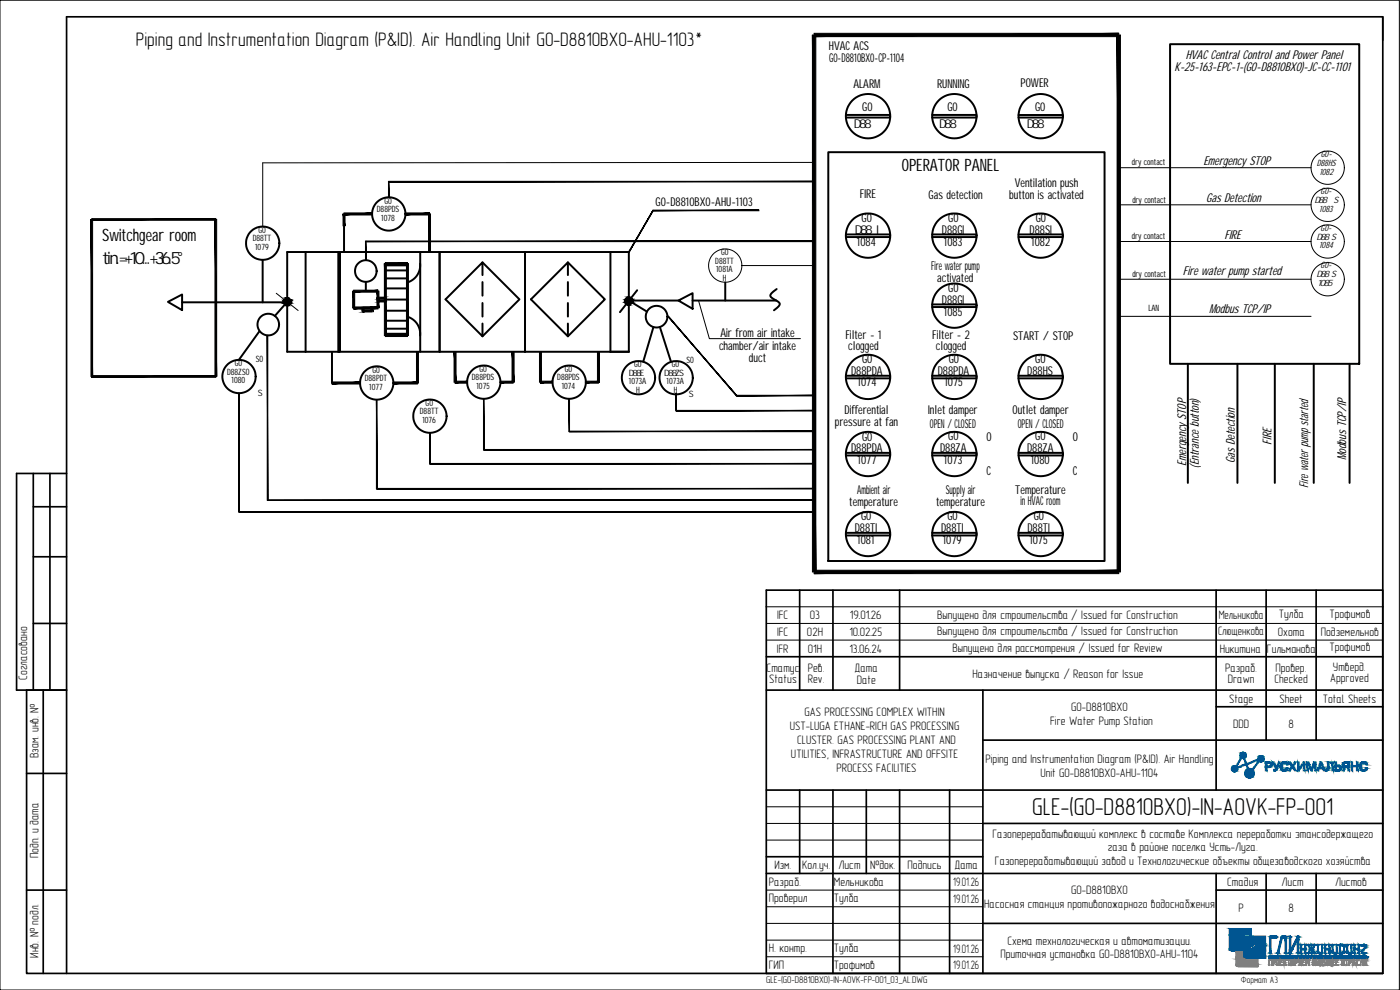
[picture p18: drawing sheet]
<svg xmlns="http://www.w3.org/2000/svg" width="420mm" height="297mm" viewBox="0 0 420 297" stroke-linecap="round" stroke-linejoin="round" font-family="sans-serif">
<defs><g id="words">
<text font-size="7.3" x="309.8" y="244.6">GLE-(G0-D8810BX0)-IN-AOVK-FP-001</text>
<text font-size="5.9" x="40.8" y="13.8">Piping and Instrumentation Diagram (P&amp;ID). Air Handling Unit G0-D8810BX0-AHU-1103*</text>
<g font-size="5.1">
<text x="270.6" y="51.3">OPERATOR PANEL</text>
<text x="30.7" y="72.2">Switchgear room</text>
<text x="30.7" y="79.2">tin.=+10...+36.5°С</text>
</g>
<g font-size="3.8">
<text x="355.9" y="17.8">HVAC Central Control and Power Panel</text>
<text x="352.5" y="21.4">K-25-163-EPC-1-(G0-D8810BX0)-JC-CC-1101</text>
<text x="361.1" y="49.6">Emergency STOP</text>
<text x="362" y="60.6">Gas Detection</text>
<text x="367.5" y="71.6">FIRE</text>
<text x="355" y="82.6">Fire water pump started</text>
<text x="362.8" y="94">Modbus TCP/IP</text>
<text x="381.6" y="133.4" transform="rotate(-90 381.6 133.4)">FIRE</text>
<text x="355.9" y="139.8" transform="rotate(-90 355.9 139.8)">Emergency STOP</text>
<text x="359.8" y="140.3" transform="rotate(-90 359.8 140.3)">(Entrance button)</text>
<text x="370.6" y="138.9" transform="rotate(-90 370.6 138.9)">Gas Detection</text>
<text x="404" y="138.1" transform="rotate(-90 404 138.1)">Modbus TCP/IP</text>
<text x="392.6" y="146.4" transform="rotate(-90 392.6 146.4)">Fire water pump started</text>
</g>
<g font-size="3.7">
<text x="248.8" y="15.1">HVAC ACS</text>
<text x="248.8" y="18.7">G0-D8810BX0-CP-1104</text>
<text x="256.2" y="26.5">ALARM</text>
<text x="281.2" y="26.3">RUNNING</text>
<text x="306.3" y="26.2">POWER</text>
<text x="258.8" y="33.3">G0</text>
<text x="284.3" y="33.3">G0</text>
<text x="310.6" y="33.3">G0</text>
<text x="256.3" y="38.3">D88НА</text>
<text x="281.8" y="38.3">D88НА</text>
<text x="308.1" y="38.4">D88НА</text>
<text x="258.1" y="59.4">FIRE</text>
<text x="278.7" y="59.7">Gas detection</text>
<text x="302.9" y="59.6">button is activated</text>
<text x="304.5" y="56.1">Ventilation push</text>
<text x="196.7" y="61.9">G0-D8810BX0-AHU-1103</text>
<text x="256.6" y="70.2">D88АI</text>
<text x="258.6" y="66.6">G0</text>
<text x="282.7" y="70.2">D88GI</text>
<text x="284.6" y="66.7">G0</text>
<text x="309" y="70.2">D88SI</text>
<text x="310.9" y="66.7">G0</text>
<text x="257.2" y="73.7">1084</text>
<text x="283.3" y="73.7">1083</text>
<text x="309.5" y="73.8">1082</text>
<text x="279.5" y="81.1">Fire water pump</text>
<text x="281.3" y="84.7">activated</text>
<text x="284.6" y="87.7">G0</text>
<text x="282.7" y="91.2">D88GI</text>
<text x="283.3" y="94.7">1085</text>
<text x="216.2" y="101">Air from air intake</text>
<text x="253.7" y="101.6">Filter - 1</text>
<text x="279.7" y="101.6">Filter - 2</text>
<text x="304" y="101.9">START / STOP</text>
<text x="215.8" y="105">chamber/air intake</text>
<text x="254.6" y="105.1">clogged</text>
<text x="280.9" y="105.1">clogged</text>
<text x="224.8" y="108.5">duct</text>
<text x="255.4" y="112.5">D88PDA</text>
<text x="258.7" y="109">G0</text>
<text x="281.5" y="112.5">D88PDA</text>
<text x="284.7" y="109">G0</text>
<text x="308.3" y="112.5">D88HS</text>
<text x="310.7" y="109">G0</text>
<text x="257.4" y="116">1074</text>
<text x="283.4" y="116">1075</text>
<text x="253.4" y="124.2">Differential</text>
<text x="278.6" y="124.3">Inlet damper</text>
<text x="303.9" y="124.3">Outlet damper</text>
<text x="250.6" y="127.8">pressure at fan</text>
<text x="279.1" y="128.5">OPEN / CLOSED</text>
<text x="305.4" y="128.5">OPEN / CLOSED</text>
<text x="255.4" y="135.7">D88PDA</text>
<text x="258.7" y="132.2">G0</text>
<text x="282.1" y="135.6">D88ZA</text>
<text x="284.6" y="132.1">G0</text>
<text x="296.1" y="132.4">O</text>
<text x="308.2" y="135.6">D88ZA</text>
<text x="310.7" y="132.1">G0</text>
<text x="322" y="132.4">O</text>
<text x="257.4" y="139.2">1077</text>
<text x="283.3" y="139.1">1073</text>
<text x="296.1" y="142.5">C</text>
<text x="309.4" y="139.1">1080</text>
<text x="322" y="142.5">C</text>
<text x="257.2" y="148.2">Ambient air</text>
<text x="283.8" y="148.3">Supply air</text>
<text x="304.7" y="148.1">Temperature</text>
<text x="254.9" y="151.8">temperature</text>
<text x="280.9" y="151.8">temperature</text>
<text x="306.3" y="151.6">in HVAC room</text>
<text x="256.5" y="159.6">D88TI</text>
<text x="258.4" y="156.2">G0</text>
<text x="282.4" y="159.6">D88TI</text>
<text x="284.3" y="156.2">G0</text>
<text x="308.3" y="159.6">D88TI</text>
<text x="310.2" y="156.2">G0</text>
<text x="257.3" y="163.2">1081</text>
<text x="283" y="163.2">1079</text>
<text x="308.9" y="163.2">1075</text>
<text x="233.2" y="185.8">IFC</text>
<text x="243.1" y="185.8">03</text>
<text x="255.1" y="185.8">19.01.26</text>
<text x="281.3" y="185.6">Выпущено для строительства / Issued for Construction</text>
<text x="365.8" y="185.8">Мельникова</text>
<text x="383.8" y="185.5">Тулба</text>
<text x="399" y="185.5">Трофимов</text>
<text x="233.2" y="190.8">IFC</text>
<text x="242.2" y="190.8">02H</text>
<text x="254.9" y="190.8">10.02.25</text>
<text x="281.3" y="190.6">Выпущено для строительства / Issued for Construction</text>
<text x="365.5" y="190.6">Слющенкова</text>
<text x="383.5" y="190.8">Охота</text>
<text x="396.4" y="190.8">Подземельнов</text>
<text x="233.1" y="195.8">IFR</text>
<text x="242.5" y="195.8">01H</text>
<text x="254.9" y="195.8">13.06.24</text>
<text x="285.8" y="195.6">Выпущено для рассмотрения / Issued for Review</text>
<text x="366.1" y="195.8">Никитина</text>
<text x="380.2" y="195.8">Гильманова</text>
<text x="399" y="195.5">Трофимов</text>
<text x="8.1" y="204" transform="rotate(-90 8.1 204)">Согласовано</text>
<text x="230.1" y="201.5">Статус</text>
<text x="242.4" y="201.5">Рев.</text>
<text x="256.5" y="201.5">Дата</text>
<text x="291.9" y="203.3">Назначение выпуска / Reason for Issue</text>
<text x="367.6" y="201.5">Разраб.</text>
<text x="382.8" y="201.6">Провер.</text>
<text x="400" y="201.2">Утверд.</text>
<text x="230.9" y="205.1">Status</text>
<text x="242.4" y="205.1">Rev.</text>
<text x="257.1" y="205.1">Date</text>
<text x="368.4" y="205.1">Drawn</text>
<text x="382.5" y="205.1">Checked</text>
<text x="399.2" y="204.7">Approved</text>
<text x="241.4" y="215">GAS PROCESSING COMPLEX WITHIN</text>
<text x="321.5" y="213.4">G0-D8810BX0</text>
<text x="368.9" y="210.8">Stage</text>
<text x="384" y="210.8">Sheet</text>
<text x="397" y="210.8">Total Sheets</text>
<text x="237" y="219.1">UST-LUGA ETHANE-RICH GAS PROCESSING</text>
<text x="315.2" y="217.5">Fire Water Pump Station</text>
<text x="370.1" y="218.3">DDD</text>
<text x="386.7" y="218.3">8</text>
<text x="11.6" y="227.5" transform="rotate(-90 11.6 227.5)">Взам. инв. №</text>
<text x="237.4" y="227.5">UTILITIES, INFRASTRUCTURE AND OFFSITE</text>
<text x="239.2" y="223.3">CLUSTER. GAS PROCESSING PLANT AND</text>
<text x="251.1" y="231.7">PROCESS FACILITIES</text>
<text x="295.7" y="228.8">Piping and Instrumentation Diagram (P&amp;ID). Air Handling</text>
<text x="312.2" y="233">Unit G0-D8810BX0-AHU-1104</text>
<text x="297.9" y="251.3">Газоперерабатывающий комплекс в составе Комплекса переработки этансодержащего</text>
<text x="11.6" y="257.5" transform="rotate(-90 11.6 257.5)">Подп. и дата</text>
<text x="332.4" y="255.4">газа в районе поселка Усть-Луга.</text>
<text x="232.4" y="260.8">Изм.</text>
<text x="240.7" y="260.8">Кол.уч.</text>
<text x="251.7" y="260.8">Лист</text>
<text x="261.1" y="260.8">№док.</text>
<text x="272.4" y="260.8">Подпись</text>
<text x="286.5" y="260.8">Дата</text>
<text x="298.6" y="259.6">Газоперерабатывающий завод и Технологические объекты общезаводского хозяйства</text>
<text x="230.7" y="265.7">Разраб.</text>
<text x="250.3" y="265.7">Мельникова</text>
<text x="286.1" y="265.8">19.01.26</text>
<text x="321.5" y="268.4">G0-D8810BX0</text>
<text x="368.3" y="265.7">Стадия</text>
<text x="384.6" y="265.7">Лист</text>
<text x="400.7" y="265.7">Листов</text>
<text x="230.7" y="270.7">Проверил</text>
<text x="250.3" y="270.7">Тулба</text>
<text x="286.1" y="270.8">19.01.26</text>
<text x="295.4" y="272.5">Насосная станция противопожарного водоснабжения</text>
<text x="371.7" y="273.6">Р</text>
<text x="386.7" y="273.6">8</text>
<text x="11.6" y="287.4" transform="rotate(-90 11.6 287.4)">Инв. № подл.</text>
<text x="230.7" y="285.7">Н. контр.</text>
<text x="250.3" y="285.7">Тулба</text>
<text x="286.1" y="285.8">19.01.26</text>
<text x="300.2" y="287.6">Приточная установка G0-D8810BX0-AHU-1104</text>
<text x="302.3" y="283.4">Схема технологическая и автоматизации.</text>
<text x="230.7" y="290.7">ГИП</text>
<text x="250.3" y="290.7">Трофимов</text>
<text x="286.1" y="290.8">19.01.26</text>
</g>
<text font-size="2.9" x="230" y="294.9">GLE-(G0-D8810BX0)-IN-AOVK-FP-001_03_AL.DWG</text>
<text font-size="2.8" x="372.4" y="294.9">Формат А3</text>
<g font-size="2.7">
<text x="396.4" y="47.1">G0-</text>
<text x="395.2" y="49.8">D88HS</text>
<text x="396" y="52.5">1082</text>
<text x="396.3" y="58.2">G0-</text>
<text x="394.5" y="60.9">D88АТS</text>
<text x="395.9" y="63.5">1083</text>
<text x="395.1" y="71.9">D88ВS</text>
<text x="396.3" y="69.2">G0-</text>
<text x="395.9" y="74.6">1084</text>
<text x="395.1" y="83.2">D88ВS</text>
<text x="396.3" y="80.5">G0-</text>
<text x="395.3" y="85.9">1085А</text>
</g>
<g font-size="2.6">
<text x="339.7" y="49.5">dry contact</text>
<text x="113.1" y="63.7">D88PDS</text>
<text x="115.4" y="61.1">G0</text>
<text x="339.8" y="60.8">dry contact</text>
<text x="77.6" y="69.9">G0</text>
<text x="114.4" y="66.2">1078</text>
<text x="339.7" y="71.7">dry contact</text>
<text x="75.8" y="72.4">D88TT</text>
<text x="76.6" y="75">1079</text>
<text x="216.4" y="76.6">G0</text>
<text x="214.7" y="79.1">D88TT</text>
<text x="214.9" y="81.7">1081A</text>
<text x="339.8" y="83">dry contact</text>
<text x="217" y="84.2">H</text>
<text x="344.7" y="93.3">LAN</text>
<text x="68.2" y="112.4">D88ZSO</text>
<text x="70.5" y="109.9">G0</text>
<text x="76.8" y="108.6">SO</text>
<text x="111.8" y="111.9">G0</text>
<text x="143.9" y="111.6">G0</text>
<text x="169.5" y="111.6">G0</text>
<text x="188.7" y="112.8">D88EВ</text>
<text x="190.4" y="110.3">G0</text>
<text x="199.4" y="112.8">D88ZSО</text>
<text x="201.7" y="110.3">G0</text>
<text x="206" y="108.9">SO</text>
<text x="69.5" y="115">1080</text>
<text x="77.4" y="118.7">SС</text>
<text x="109.5" y="114.4">D88PDT</text>
<text x="110.8" y="116.9">1077</text>
<text x="141.6" y="114.1">D88PDS</text>
<text x="143" y="116.6">1075</text>
<text x="167.3" y="114.1">D88PDS</text>
<text x="168.6" y="116.6">1074</text>
<text x="188.8" y="115.3">1073A</text>
<text x="190.9" y="117.8">H</text>
<text x="200.1" y="115.3">1073A</text>
<text x="202.2" y="117.8">H</text>
<text x="206.7" y="119">SС</text>
<text x="126" y="124.3">D88TT</text>
<text x="127.7" y="121.8">G0</text>
<text x="126.8" y="126.9">1076</text>
</g>
</g></defs>
<!-- layer: 0 -->
<g fill="none" stroke="#000" stroke-width=".51">
<path d="M415 5v7.1M10 142.1v65M10 152h10M15 142.1v65M20 142.1h-15v65h15M10 167.1h10M230 177.1h185v115h-185zM240 177.1v30M250 177.1v30M270 177.1v30M365 177.1v60M380 177.1v45"/>
<path d="M395 177.1v45M10 187.1h10M230 197h185M8 207.1v85h407v-287.1h-395v287.1M13 207.1v85M230 207.1h185M295 207.1v85M365 212.1h50M8 232.1h12M230 237.1h185M240 237.1v25M250 237.1v55"/>
<path d="M260 237.1v25M270 237.1v55M285 237.1v55M295 222.1h120M230 257.1h65M295 247.1h120M8 267.1h12M230 262.1h185M295 277.1h120M365 267.1h50M365 262.1v30M380 262.1v15"/>
<path d="M395 262.1v15"/>
</g>
<g fill="none" stroke="#000" stroke-width=".3">
<path d="M244 48.7l-165.2 .2v19.1M335.7 50.3h57.8M222.7 79.7h21.6M335.7 72.5h57.8M335.7 61.5h57.8M82.9 88l6.6 5.2M209.6 90.2l3.3 11.4h27.3M335.7 83.8h57.8M335.7 94.9h57.8M230 192.1h185M230 187.1h185M230 182.1h185"/>
<path d="M230 252.1h65M230 247.1h65M230 242.1h65M230 277.1h65M230 272.1h65M230 267.1h65M250 262.1h.6M230 287.1h65M230 282.1h65"/>
<circle cx="398.5" cy="50.3" r="5"/>
<circle cx="217.7" cy="79.7" r="5"/>
<circle cx="398.5" cy="61.5" r="5"/>
<circle cx="398.5" cy="72.5" r="5"/>
<circle cx="398.5" cy="83.8" r="5"/>
</g>
<g fill="#005591" stroke="#005591" stroke-width=".3">
<path d="M377.9 283.6h.5z"/>
<path d="M389.5 280.9h.2z"/>
<path d="M387 281h.3z"/>
<path d="M385.8 281.3l.3-.2v.2z"/>
<path d="M389.8 281.1l-.1 .2z"/>
<path d="M409.1 283.4h.5z"/>
<path d="M392.6 283.4h.1z"/>
<path d="M403.1 283.6h.3z"/>
<path d="M408.6 283.9h.2z"/>
<path d="M393 284.6h.8l-.7 .2z"/>
<path d="M393.1 284.8l.5 .1h-.6z"/>
<path d="M402.5 285.8h.9z"/>
<path d="M395.5 285.9h.3z"/>
<path d="M409.2 286.2h.2z"/>
<path d="M409.2 286.2h.4z"/>
<path d="M407.7 286.1h.2z"/>
<path d="M406.4 286.1h.2z"/>
<path d="M398.9 286.1h.2z"/>
<path d="M397.6 286.1h.2z"/>
<path d="M394.5 286.1h.2z"/>
<path d="M393.5 286.1h.2z"/>
<path d="M391.6 286.1h.3z"/>
<path d="M390.4 286.1h.2z"/>
<path d="M387.1 286.2h.1z"/>
<path d="M387.1 286.2h.2z"/>
<path d="M402 287.3h.2z"/>
<path d="M373.1 280.9l6.7 2.3v-2.3zM373.1 280.9l6.7 2.3h-6.7z"/>
<path d="M377.4 283.2h2.4zM377.4 283.2h2.4z"/>
<path d="M373.1 283.2h4.3zM373.1 283.2h4.2z"/>
<path d="M373.1 283.2h4.2zM373.1 283.2l3.9 .1z"/>
<path d="M377.7 283.2l2.1 .1zM377.7 283.2l2.1 .1z"/>
<path d="M378.1 283.3l1.7 .1zM378.1 283.3l1.7 .1z"/>
<path d="M373.1 283.3h3.9zM373.1 283.3l3.5 .1z"/>
<path d="M378.5 283.4l1.3 .1v-.1zM378.5 283.4l1.3 .1z"/>
<path d="M373.1 283.4l3.2 .1 .3-.1zM373.1 283.4l3.2 .1h-3.2z"/>
<path d="M377.9 283.6h.6zM377.7 283.6h.8z"/>
<path d="M377.7 283.6l1.1 .1zM377.5 283.7h1.3z"/>
<path d="M377.5 283.7h1.4zM377.4 283.7h1.5z"/>
<path d="M378.8 283.5l1 .2v-.2zM378.8 283.5l1 .2z"/>
<path d="M377.4 283.7h1.7zM377.2 283.7h1.9z"/>
<path d="M373.1 283.5l2.9 .2 .3-.2zM373.1 283.5l2.9 .2h-2.9z"/>
<path d="M379.1 283.7h.7zM379.1 283.7h.7z"/>
<path d="M377.2 283.7h1.9zM377.2 283.7h1.9z"/>
<path d="M377.2 283.7l2.6 .1zM377 283.8h2.8z"/>
<path d="M377 283.8l2.8 .1zM376.7 283.9h3.1z"/>
<path d="M373.1 283.7l2.6 .3 .3-.3zM373.1 283.7l2.6 .3h-2.6z"/>
<path d="M376.7 283.9l3.1 .2v-.2zM376.4 284.1l.3-.2 3.1 .2z"/>
<path d="M373.1 284l2 .5 .6-.5zM373.1 284l2 .5h-2z"/>
<path d="M376.4 284.1l3.4 .4v-.4zM375.8 284.5l.6-.4 3.4 .4z"/>
<path d="M375.8 284.5l4 .4v-.4zM375.2 284.9l.6-.4 4 .4z"/>
<path d="M373.1 284.5l1.5 .5 .5-.5zM373.1 284.5l1.5 .5h-1.5z"/>
<path d="M375.2 284.9l4.6 .2v-.2zM374.9 285.1l.3-.2 4.6 .2z"/>
<path d="M373.1 285h1.5zM373.1 285l1.3 .1z"/>
<path d="M373.1 285.1h1.3zM373.1 285.1l1.2 .1z"/>
<path d="M374.9 285.1l4.9 .1v-.1zM374.6 285.2l.3-.1 4.9 .1z"/>
<path d="M374.6 285.2l5.2 .2zM374.3 285.4h5.5z"/>
<path d="M374.3 285.4h5.5zM374 285.4h5.8z"/>
<path d="M373.1 285.2h1.2zM373.1 285.2l.9 .2z"/>
<path d="M373.1 285.4l6.7 1.4v-1.4zM373.1 285.4l6.7 1.4h-6.7z"/>
<path d="M373.1 286.8l6.7 .2zM373.1 286.8l6.7 .2z"/>
<path d="M373.1 287l6.7 .1zM373.1 287l6.7 .1z"/>
<path d="M373.2 287.1l6.6 .1zM373.2 287.1l6.6 .1z"/>
<path d="M373.3 287.2l6.5 .1zM373.3 287.2l6.5 .1z"/>
<path d="M373.4 287.3l6.4 .1zM373.4 287.3l6.4 .1z"/>
<path d="M373.5 287.4l6.3 .1zM373.5 287.4l6.3 .1z"/>
<path d="M373.6 287.5h6.2zM373.6 287.5h6.2z"/>
<path d="M373.7 287.5l6.1 .1zM373.7 287.5l6.1 .1z"/>
<path d="M380.7 286.9h29.5zM380.7 286.9h29.5z"/>
<path d="M380.7 286.9h29.6zM380.7 286.9h29.6z"/>
<path d="M380.7 286.9l29.6 .1zM380.7 286.9l29.6 .1z"/>
<path d="M380.7 287h29.7zM380.7 287h29.7z"/>
<path d="M380.7 287h29.7zM380.7 287h29.7z"/>
<path d="M380.7 287l29.7 .1zM380.7 287l29.7 .1z"/>
<path d="M380.7 287.1l29.7 .1zM380.7 287.1l29.7 .1z"/>
<path d="M380.7 287.2h29.8zM380.7 287.2h29.8z"/>
<path d="M380.7 287.2l29.8 .1zM380.7 287.2l29.8 .1z"/>
<path d="M380.7 287.3h29.8zM380.7 287.3h29.7z"/>
<path d="M380.7 287.3h29.7zM380.7 287.3l29.7 .1z"/>
<path d="M380.7 287.4h29.7zM380.7 287.4h29.7z"/>
<path d="M380.7 287.4h29.7zM380.7 287.4l29.7 .1z"/>
<path d="M380.7 287.5h29.7zM380.7 287.5h29.6z"/>
<path d="M380.7 287.5h29.6zM380.7 287.5h29.6z"/>
<path d="M380.7 287.5h29.6zM380.7 287.5l29.5 .1z"/>
<path d="M380.7 287.6h29.4zM380.7 287.6h29.5z"/>
<path d="M389.5 280.9h.2zM389.5 280.9h.2z"/>
<path d="M384.7 280.9h1.3zM384.6 280.9h1.4z"/>
<path d="M389.5 280.9h.2zM389.5 280.9h.2z"/>
<path d="M381.2 280.9l2 .1zM381 281h2.2z"/>
<path d="M387.2 280.9l.1 .1zM387 281h.3zM387 281h.3z"/>
<path d="M384.6 280.9l1.5 .1zM384.6 280.9l1.5 .1z"/>
<path d="M381 281h2.3zM381 281h2.3z"/>
<path d="M389.4 280.9l.4 .1zM389.4 280.9l.4 .1z"/>
<path d="M384.6 281l1.5 .1zM384.6 281l1.5 .1h-1.6z"/>
<path d="M389.4 281l.4 .1zM389.4 281l.4 .1z"/>
<path d="M387 281l.4 .1zM387 281l.4 .1h-.5z"/>
<path d="M384.5 281.1h1.6zM384.5 281.1h1.6z"/>
<path d="M381 281l2.3 .1v-.1zM381 281l2.3 .1h-2.3z"/>
<path d="M384.5 281.1l1.3 .2 .3-.2zM384.5 281.1l1.3 .2h-1.4z"/>
<path d="M381 281.1l2.3 .2v-.2zM381 281.1l2.3 .2h-2.3z"/>
<path d="M385.8 281.3l.3 .1zM385.7 281.4h.4z"/>
<path d="M384.4 281.3h1.4zM384.4 281.3l1.3 .1z"/>
<path d="M381 281.3h2.3zM381 281.3l2.1 .1z"/>
<path d="M389.7 281.3l.1 .9zM389.7 281.3l.1 .9h-.5z"/>
<path d="M389.3 281.1v1.1l.5-1.1zM389.3 281.1v1.1h-.5z"/>
<path d="M389.3 282.2l.5 1.1v-1.1zM389.3 282.2l.5 1.1h-.5z"/>
<path d="M388.8 282.2l-.1 1.1 .6-1.1zM388.8 282.2l-.1 1.1h-.5z"/>
<path d="M402.1 283.3l1 .1zM402 283.4h1.1zM402 283.4h1.1zM402 283.4h1.1z"/>
<path d="M409.3 283.4h.3zM409.1 283.4h.5z"/>
<path d="M409.1 283.4h.5zM409.1 283.4h.5zM409.1 283.4h.5z"/>
<path d="M407.7 283.3l.2 .1zM407.7 283.4h.2z"/>
<path d="M406.5 283.3l.1 .1zM406.4 283.4h.2z"/>
<path d="M405.5 283.3l.2 .1zM405.5 283.4h.2z"/>
<path d="M404.3 283.3l.1 .1zM404.2 283.4h.2z"/>
<path d="M401.1 283.3l.2 .1zM401.1 283.4h.2z"/>
<path d="M399.9 283.3l.1 .1zM399.8 283.4h.2z"/>
<path d="M398.9 283.3l.2 .1zM398.9 283.4h.2z"/>
<path d="M397.7 283.3l.1 .1zM397.6 283.4h.2z"/>
<path d="M396.7 283.3l.2 .1zM396.7 283.3l.2 .1z"/>
<path d="M395.5 283.3l.1 .1zM395.4 283.4h.2z"/>
<path d="M393.6 283.3l.1 .1zM393.5 283.4h.2z"/>
<path d="M391.7 283.3l.2 .1zM391.6 283.4h.3z"/>
<path d="M390.5 283.3l.1 .1zM390.4 283.4h.2z"/>
<path d="M407.7 283.4h.2zM407.7 283.4h.2z"/>
<path d="M406.4 283.4h.2zM406.4 283.4h.2z"/>
<path d="M405.5 283.4h.2zM405.5 283.4h.2z"/>
<path d="M404.2 283.4h.2zM404.2 283.4h.2z"/>
<path d="M401.1 283.4h.2zM401.1 283.4h.2z"/>
<path d="M399.8 283.4h.2zM399.8 283.4h.2z"/>
<path d="M398.9 283.4h.2zM398.9 283.4h.2z"/>
<path d="M397.6 283.4h.2zM397.6 283.4h.2z"/>
<path d="M396.7 283.4h.2zM396.7 283.4h.2z"/>
<path d="M395.4 283.4h.2zM395.4 283.4h.2z"/>
<path d="M393.5 283.4h.2zM393.5 283.4h.2z"/>
<path d="M391.6 283.4h.3zM391.6 283.4h.3z"/>
<path d="M390.4 283.4h.2zM390.4 283.4h.2z"/>
<path d="M394.5 283.3l.2 .1zM394.5 283.3l.2 .1z"/>
<path d="M409.1 283.4h.6zM408.9 283.4h.8z"/>
<path d="M408.9 283.4h.8zM408.9 283.4h.8z"/>
<path d="M394.4 283.4h.3zM394.4 283.4h.3z"/>
<path d="M392.6 283.4h.2zM392.6 283.4h.2z"/>
<path d="M402 283.4h1.2zM402 283.4h1.2z"/>
<path d="M408.9 283.4l.9 .1zM408.7 283.5h1.1z"/>
<path d="M408.7 283.5h1.2zM408.7 283.5h1.2z"/>
<path d="M407.7 283.4l.2 .1zM407.7 283.4l.2 .1h-.3z"/>
<path d="M406.4 283.4l.3 .1zM406.4 283.4l.3 .1h-.3z"/>
<path d="M405.5 283.4l.2 .1zM405.5 283.4l.2 .1h-.3z"/>
<path d="M404.2 283.4l.3 .1zM404.2 283.4l.3 .1h-.3z"/>
<path d="M402 283.4l1.3 .1zM402 283.4l1.3 .1z"/>
<path d="M401.1 283.4l.2 .1zM401.1 283.4l.2 .1z"/>
<path d="M399.8 283.4l.3 .1zM399.8 283.4l.3 .1h-.3z"/>
<path d="M398.9 283.4l.2 .1zM398.9 283.4l.2 .1h-.3z"/>
<path d="M397.6 283.4l.3 .1zM397.6 283.4l.3 .1h-.3z"/>
<path d="M396.7 283.4l.2 .1zM396.7 283.4l.2 .1h-.3z"/>
<path d="M395.4 283.4l.3 .1zM395.4 283.4l.3 .1z"/>
<path d="M393.5 283.4l.3 .1zM393.5 283.4l.3 .1h-.4z"/>
<path d="M392.5 283.4l.4 .1zM392.5 283.4l.4 .1z"/>
<path d="M391.6 283.4l.3 .1zM391.6 283.4l.3 .1h-.3z"/>
<path d="M390.4 283.4l.3 .1zM390.4 283.4l.3 .1h-.4z"/>
<path d="M394.4 283.4l.3 .1zM394.4 283.4l.3 .1z"/>
<path d="M402 283.5l1.4 .1zM402 283.5l1.4 .1z"/>
<path d="M408.7 283.5l1.3 .1zM408.6 283.6h1.4z"/>
<path d="M402 283.6h1.3zM402 283.6h1.4z"/>
<path d="M402 283.6h1.3zM402 283.6h1.3z"/>
<path d="M392.5 283.5l.4 .1zM392.5 283.5l.4 .1z"/>
<path d="M408.6 283.6h1.4zM408.6 283.6h1.4z"/>
<path d="M402 283.6h1.3zM402 283.6h1.1z"/>
<path d="M403.1 283.6l.3 .1zM403.1 283.6l.3 .1z"/>
<path d="M402 283.6h1.1zM402 283.6l1.1 .1z"/>
<path d="M394.4 283.5l.3 .2zM394.4 283.5l.3 .2z"/>
<path d="M392.5 283.6l.4 .1zM392.5 283.6l.4 .1z"/>
<path d="M408.6 283.6l1.4 .1zM408.6 283.6l1.4 .1z"/>
<path d="M403.1 283.7h.3zM402.9 283.7h.5z"/>
<path d="M402 283.7h1.1zM402 283.7h.9z"/>
<path d="M402.9 283.7h.5zM402.9 283.7h.5z"/>
<path d="M402 283.7h.9zM402 283.7h.9z"/>
<path d="M408.6 283.7h1.5zM408.6 283.7h1.5z"/>
<path d="M408.6 283.7h.3zM408.6 283.7h.3z"/>
<path d="M402.9 283.7h.6zM402.9 283.7h.6z"/>
<path d="M408.9 283.7h1.2zM408.9 283.7h1.2z"/>
<path d="M408.6 283.7h.7zM408.6 283.7h.7z"/>
<path d="M402.9 283.7h.6zM402.9 283.7h.6z"/>
<path d="M408.6 283.7h.7zM408.6 283.7l.5 .1z"/>
<path d="M409.3 283.7l.8 .1zM409.3 283.7l.8 .1z"/>
<path d="M408.6 283.8h.5zM408.6 283.8h.4z"/>
<path d="M409.5 283.8h.6zM409.5 283.8h.6z"/>
<path d="M409.6 283.8l.5 .1zM409.6 283.8l.5 .1z"/>
<path d="M403 283.7l.5 .2zM403 283.7l.5 .2z"/>
<path d="M408.6 283.8h.4zM408.6 283.8l.2 .1z"/>
<path d="M409.7 283.9h.4zM409.7 283.9h.4z"/>
<path d="M408.6 283.9h.2zM408.6 283.9h.2z"/>
<path d="M408.6 283.9h.2zM408.6 283.9h.2z"/>
<path d="M403.1 283.9h.4zM403.1 283.9h.4z"/>
<path d="M403.2 283.9h.3zM403.2 283.9h.3z"/>
<path d="M409.7 283.9l.4 .1zM409.7 283.9l.4 .1zM409.8 284h.3zM409.8 284h.3z"/>
<path d="M403.2 283.9l.3 .2v-.2zM403.2 283.9l.3 .2h-.3z"/>
<path d="M409.8 284l.3 .1zM409.8 284l.3 .1z"/>
<path d="M409.7 284.1h.4zM409.7 284.1l.4 .1z"/>
<path d="M409.7 284.2l.3 .2 .1-.2zM409.5 284.4l.2-.2 .3 .2z"/>
<path d="M409.5 284.4h.5zM409.4 284.5h.5z"/>
<path d="M407.6 283.5l.3 1.1v-1.1zM407.6 283.5l.3 1.1h-.3z"/>
<path d="M406.4 283.5l.3 1.1v-1.1zM406.4 283.5l.3 1.1h-.3z"/>
<path d="M398.8 283.5l.3 1.1v-1.1zM398.8 283.5l.3 1.1h-.3z"/>
<path d="M397.6 283.5l.3 1.1v-1.1zM397.6 283.5l.3 1.1h-.3z"/>
<path d="M394.3 283.7l-.1 .9 .5-.9zM394.3 283.7l-.1 .9h-.4z"/>
<path d="M393.4 283.5l.4 1.1v-1.1zM393.4 283.5l.4 1.1h-.4z"/>
<path d="M392.5 283.7l.9 .9-.5-.9zM392.5 283.7l.9 .9h-.4z"/>
<path d="M391.6 283.5l.3 1.1v-1.1zM391.6 283.5l.3 1.1h-.3z"/>
<path d="M390.3 283.5l.4 1.1v-1.1zM390.3 283.5l.4 1.1h-.4z"/>
<path d="M406.7 284.6l1.2 .2v-.2zM406.7 284.6l1.2 .2z"/>
<path d="M406.4 284.6l.7 .2zM406.4 284.6l.7 .2h-.7z"/>
<path d="M397.9 284.6l1.2 .2v-.2zM397.9 284.6l1.2 .2z"/>
<path d="M397.6 284.6l.8 .2zM397.6 284.6l.8 .2h-.8z"/>
<path d="M393.8 284.6l.3 .2 .1-.2zM393.1 284.8l.7-.2 .3 .2z"/>
<path d="M390.7 284.6l1.2 .2v-.2zM390.7 284.6l1.2 .2z"/>
<path d="M390.3 284.6l.8 .2zM390.3 284.6l.8 .2h-.8z"/>
<path d="M398.4 284.8l.7 .1zM398.4 284.8l.7 .1z"/>
<path d="M397.6 284.8l1.1 .1zM397.6 284.8l1.1 .1z"/>
<path d="M393.1 284.8l1.1 .1zM393.1 284.8l1.1 .1z"/>
<path d="M391.1 284.8l.8 .1zM391.1 284.8l.8 .1z"/>
<path d="M390.3 284.8l1.1 .1zM390.3 284.8l1.1 .1z"/>
<path d="M388.2 283.3l-.2 1.6 .7-1.6zM388.2 283.3l-.2 1.6h-.6z"/>
<path d="M386.9 281.1l.5 3.8v-3.8zM386.9 281.1l.5 3.8h-.5z"/>
<path d="M407.1 284.8l.8 .2v-.2zM407.1 284.8l.8 .2z"/>
<path d="M406.4 284.8l1.2 .2zM406.4 284.8l1.2 .2h-1.2z"/>
<path d="M398.7 284.9l.4 .1zM398.7 284.9l.4 .1z"/>
<path d="M397.6 284.9l1.2 .1zM397.6 284.9l1.2 .1z"/>
<path d="M393.6 284.9l.6 .1zM393.6 284.9l.6 .1z"/>
<path d="M393 284.9l.8 .1zM393 284.9l.8 .1z"/>
<path d="M391.4 284.9l.5 .1zM391.4 284.9l.5 .1z"/>
<path d="M390.3 284.9l1.3 .1zM390.3 284.9l1.3 .1z"/>
<path d="M387.4 284.9h.6zM387.4 284.9l.5 .1z"/>
<path d="M386.9 284.9h.5zM386.9 284.9l.5 .1z"/>
<path d="M409.4 284.5l-.1 .5 .6-.5zM408.7 285l.7-.5-.1 .5z"/>
<path d="M387.4 285h.5zM387.4 285h.5z"/>
<path d="M386.9 285h.5zM386.9 285h.4z"/>
<path d="M408.7 285h.6zM408.7 285l.5 .1z"/>
<path d="M408.7 285.1l.3 .2 .2-.2zM408.7 285.1l.3 .2h-.4z"/>
<path d="M408.6 285.3h.4zM408.6 285.3h.4z"/>
<path d="M408.6 285.3h.4zM408.6 285.3l.3 .1z"/>
<path d="M404.2 283.5l.3 1.9v-1.9zM404.2 283.5l.3 1.9h-.3z"/>
<path d="M403.2 284.1l.3 1.3v-1.3zM403.2 284.1l.3 1.3h-.3z"/>
<path d="M399.8 283.5l.3 1.9v-1.9zM399.8 283.5l.3 1.9h-.3z"/>
<path d="M395.4 283.5l.3 1.9v-1.9zM395.4 283.5l.3 1.9h-.3z"/>
<path d="M403.2 285.4l.3 .1zM403.2 285.4l.3 .1z"/>
<path d="M408.6 285.4h.3zM408.6 285.4l.3 .1z"/>
<path d="M408.6 285.5h.3zM408.6 285.5h.3z"/>
<path d="M404.2 285.4l.3 .2v-.2zM404.2 285.4l.3 .2h-.3z"/>
<path d="M399.8 285.4l.3 .2v-.2zM399.8 285.4l.3 .2h-.3z"/>
<path d="M395.4 285.4l.3 .2v-.2zM395.4 285.4l.3 .2h-.3z"/>
<path d="M404.2 285.6h.3zM404.2 285.6h.3z"/>
<path d="M399.8 285.6h.3zM399.8 285.6h.3z"/>
<path d="M395.4 285.6h.3zM395.4 285.6h.3z"/>
<path d="M403.2 285.5h.3zM403.2 285.5l.3 .1z"/>
<path d="M404.2 285.6l.4 .1zM404.2 285.6l.4 .1z"/>
<path d="M399.8 285.6l.4 .1zM399.8 285.6l.4 .1z"/>
<path d="M395.4 285.6l.4 .1zM395.4 285.6l.4 .1z"/>
<path d="M403.2 285.6h.3zM403.2 285.6l.3 .1z"/>
<path d="M408.6 285.5l.3 .2zM408.6 285.5l.3 .2z"/>
<path d="M403.1 285.7h.4zM403.1 285.7h.4z"/>
<path d="M408.6 285.7h.4zM408.6 285.7h.4z"/>
<path d="M408.6 285.7l.4 .1zM408.6 285.7l.4 .1z"/>
<path d="M404.2 285.7l.5 .1zM404.2 285.7l.5 .1z"/>
<path d="M399.8 285.7l.5 .1zM399.8 285.7l.5 .1z"/>
<path d="M395.4 285.7l.5 .1zM395.4 285.7l.5 .1z"/>
<path d="M408.6 285.8h.6zM408.6 285.8h.6z"/>
<path d="M404.2 285.8h.6zM404.2 285.8h.6z"/>
<path d="M399.8 285.8h.6zM399.8 285.8h.6z"/>
<path d="M395.4 285.8h.6zM395.4 285.8h.6z"/>
<path d="M405.4 283.5l.3 2.3v-2.3zM405.4 283.5l.3 2.3h-.3z"/>
<path d="M404.2 285.8h.6zM404.2 285.8h.6z"/>
<path d="M403.1 285.7h.4zM402.9 285.8h.5z"/>
<path d="M402 283.7l.3 2.1v-2.1zM402 283.7l.3 2.1h-.3z"/>
<path d="M401 283.5l.3 2.3v-2.3zM401 283.5l.3 2.3h-.3z"/>
<path d="M399.8 285.8h.6zM399.8 285.8h.6z"/>
<path d="M396.6 283.5l.3 2.3v-2.3zM396.6 283.5l.3 2.3h-.3z"/>
<path d="M395.4 285.8h.6zM395.4 285.8h.6z"/>
<path d="M408.6 285.8h.8zM408.6 285.8h.8z"/>
<path d="M404.8 285.8h.9zM404.8 285.8h.9z"/>
<path d="M404.2 285.8h.6zM404.2 285.8h.6z"/>
<path d="M402.3 285.8h1.1zM402.3 285.8h1.1z"/>
<path d="M402 285.8h.5zM402 285.8h.5z"/>
<path d="M400.4 285.8h.9zM400.4 285.8h.9z"/>
<path d="M399.8 285.8h.6zM399.8 285.8h.6z"/>
<path d="M396 285.8h.9zM396 285.8h.9z"/>
<path d="M395.4 285.8h.6zM395.4 285.8h.6z"/>
<path d="M402 285.8h1.4zM402 285.8h1.4z"/>
<path d="M387.3 285l.2 .8 .4-.8zM387.3 285l.2 .8h-.5z"/>
<path d="M386.9 285l.1 .8 .3-.8zM386.9 285l.1 .8z"/>
<path d="M408.6 285.8h1.5zM408.6 285.8h1.5z"/>
<path d="M404.8 285.8h.9zM404.7 285.8h1z"/>
<path d="M404.2 285.8h.6zM404.2 285.8h.5z"/>
<path d="M396 285.8h.9zM395.9 285.8h1z"/>
<path d="M395.5 285.8h.5zM395.5 285.8h.4z"/>
<path d="M387 285.8h.5zM387 285.8h.5z"/>
<path d="M404.7 285.8l1 .1zM404.6 285.9h1.1z"/>
<path d="M404.3 285.8h.4zM404.3 285.8l.3 .1z"/>
<path d="M395.9 285.8l1 .1zM395.8 285.9h1.1z"/>
<path d="M395.5 285.8h.4zM395.5 285.8l.3 .1z"/>
<path d="M387 285.8l.5 .1zM387 285.8l.5 .1z"/>
<path d="M384.4 281.4l-.6 4.5 1.1-4.5zM384.4 281.4l-.6 4.5h-.5z"/>
<path d="M404.6 285.9h1.1zM404.6 285.9h1.1z"/>
<path d="M404.3 285.9h.3zM404.3 285.9h.3z"/>
<path d="M395.8 285.9h1.1zM395.8 285.9h1.1z"/>
<path d="M395.5 285.9h.3zM395.5 285.9h.3z"/>
<path d="M393.8 285l.9 .9-.5-.9zM393.8 285l.9 .9h-.4z"/>
<path d="M393 285l-.1 .9 .5-.9zM393 285l-.1 .9h-.4z"/>
<path d="M387 285.9h.5zM387 285.9h.5z"/>
<path d="M404.6 285.9h1.1zM404.4 285.9h1.3z"/>
<path d="M404.3 285.9h.3zM404.3 285.9h.1z"/>
<path d="M395.8 285.9h1.1zM395.6 285.9h1.3z"/>
<path d="M389.3 283.3l.5 2.6v-2.6zM389.3 283.3l.5 2.6h-.5z"/>
<path d="M387 285.9h.5zM387 285.9h.5z"/>
<path d="M385.7 281.4l.4 4.5v-4.5zM385.7 281.4l.4 4.5h-.4z"/>
<path d="M381 281.4l.4 4.5v-4.5zM381 281.4l.4 4.5h-.4z"/>
<path d="M404.4 285.9h1.3zM404.4 285.9h1.3z"/>
<path d="M394.3 285.9h.4zM394.3 285.9h.4z"/>
<path d="M408.6 285.8h1.5zM408.6 285.8l1.5 .1z"/>
<path d="M404.4 285.9h1.3zM404.4 285.9h1.3z"/>
<path d="M404.4 285.9h1.3zM404.4 285.9h1.3z"/>
<path d="M383.3 285.9h.5zM383.3 285.9h.5z"/>
<path d="M404.4 285.9h1.3zM404.4 285.9h1.3z"/>
<path d="M402 285.8h1.4zM402 285.8l1.4 .1z"/>
<path d="M400.4 285.8l.9 .1v-.1zM400 285.9l.4-.1 .9 .1z"/>
<path d="M399.8 285.8l.2 .1 .4-.1zM399.8 285.8l.2 .1z"/>
<path d="M395.6 285.9h1.3zM395.6 285.9h1.3z"/>
<path d="M404.4 285.9h1.3zM404.3 285.9h1.4z"/>
<path d="M400 285.9h1.3zM399.9 285.9h1.4z"/>
<path d="M395.6 285.9h1.3zM395.5 285.9h1.4z"/>
<path d="M392.5 285.9h.4zM392.5 285.9l.4 .1z"/>
<path d="M407.6 285l.3 1v-1zM407.6 285l.3 1h-.3z"/>
<path d="M406.4 285l.3 1v-1zM406.4 285l.3 1h-.3z"/>
<path d="M404.3 285.9l1.4 .1zM404.3 285.9l1.4 .1z"/>
<path d="M399.9 285.9l1.4 .1zM399.9 285.9l1.4 .1z"/>
<path d="M398.8 285l.3 1v-1zM398.8 285l.3 1h-.3z"/>
<path d="M397.6 285l.3 1v-1zM397.6 285l.3 1h-.3z"/>
<path d="M395.5 285.9l1.4 .1zM395.5 285.9l1.4 .1z"/>
<path d="M394.3 285.9l.4 .1zM394.3 285.9l.4 .1z"/>
<path d="M393.4 285l.4 1v-1zM393.4 285l.4 1h-.4z"/>
<path d="M391.6 285l.3 1v-1zM391.6 285l.3 1h-.3z"/>
<path d="M390.3 285l.4 1v-1zM390.3 285l.4 1h-.4z"/>
<path d="M383.3 285.9h.5zM383.3 285.9l.4 .1z"/>
<path d="M408.7 285.9h1.4zM408.7 285.9l1.3 .1z"/>
<path d="M386.9 285.9h.6zM386.9 285.9l.5 .2z"/>
<path d="M408.7 286h1.3zM408.7 286l1.2 .1z"/>
<path d="M404.4 286h1.3zM404.4 286l1.3 .1z"/>
<path d="M400 286h1.3zM400 286l1.3 .1z"/>
<path d="M395.6 286h1.3zM395.6 286l1.3 .1z"/>
<path d="M408.8 286.1h1.1zM408.8 286.1h1.1z"/>
<path d="M402 285.9h1.4zM402 285.9l1.2 .2z"/>
<path d="M394.4 286h.3zM394.4 286l.3 .1z"/>
<path d="M392.5 286h.4zM392.5 286l.3 .1z"/>
<path d="M389.3 285.9l.4 .2 .1-.2zM389.3 285.9l.4 .2z"/>
<path d="M385.7 285.9l.4 .2v-.2zM385.7 285.9l.4 .2z"/>
<path d="M383.3 286h.4zM383.3 286l.4 .1z"/>
<path d="M381 285.9l.4 .2v-.2zM381 285.9l.4 .2z"/>
<path d="M389.4 286.1h.3zM389.4 286.1h.3z"/>
<path d="M385.7 286.1h.4zM385.7 286.1h.4z"/>
<path d="M381 286.1h.4zM381 286.1h.4z"/>
<path d="M394.4 286.1h.3zM394.4 286.1h.3z"/>
<path d="M392.5 286.1h.3zM392.5 286.1h.3z"/>
<path d="M383.3 286.1h.4zM383.3 286.1h.3z"/>
<path d="M407.6 286h.3zM407.6 286l.3 .1z"/>
<path d="M406.4 286h.3zM406.4 286l.2 .1z"/>
<path d="M398.8 286h.3zM398.8 286l.3 .1z"/>
<path d="M397.6 286h.3zM397.6 286l.2 .1z"/>
<path d="M393.4 286h.4zM393.4 286l.3 .1z"/>
<path d="M391.6 286h.3zM391.6 286l.3 .1z"/>
<path d="M390.3 286h.4zM390.3 286l.3 .1z"/>
<path d="M407.7 286.1h.2zM407.7 286.1h.2z"/>
<path d="M406.4 286.1h.2zM406.4 286.1h.2z"/>
<path d="M398.9 286.1h.2zM398.9 286.1h.2z"/>
<path d="M397.6 286.1h.2zM397.6 286.1h.2z"/>
<path d="M393.5 286.1h.2zM393.5 286.1h.2z"/>
<path d="M391.6 286.1h.3zM391.6 286.1h.3z"/>
<path d="M390.4 286.1h.2zM390.4 286.1h.2z"/>
<path d="M408.8 286.1h1.1zM408.8 286.1h.9z"/>
<path d="M409 286.1h.7zM409 286.1l.7 .1z"/>
<path d="M387 286.1h.4zM387 286.1l.3 .1z"/>
<path d="M404.5 286.1h1.2zM404.5 286.1l1.2 .1z"/>
<path d="M400.1 286.1h1.2zM400.1 286.1l1.2 .1z"/>
<path d="M395.7 286.1h1.2zM395.7 286.1l1.2 .1z"/>
<path d="M404.6 286.2h1.1zM404.6 286.2h1.1z"/>
<path d="M400.2 286.2h1.1zM400.2 286.2h1.1z"/>
<path d="M395.8 286.2h1.1zM395.8 286.2h1.1z"/>
<path d="M402 286.1h1.2zM402 286.1l1.1 .1z"/>
<path d="M392.6 286.1h.2zM392.6 286.1l.1 .1z"/>
<path d="M409 286.2h.7zM409 286.2h.6z"/>
<path d="M389.4 286.1h.3zM389.4 286.1l.2 .1z"/>
<path d="M387 286.2h.3zM387 286.2h.3z"/>
<path d="M385.7 286.1h.4zM385.7 286.1l.2 .1z"/>
<path d="M383.3 286.1h.3zM383.3 286.1l.2 .1z"/>
<path d="M381 286.1h.4zM381 286.1l.2 .1z"/>
<path d="M404.6 286.2h1.1zM404.6 286.2h1z"/>
<path d="M402 286.2h1.1zM402 286.2h.9z"/>
<path d="M400.2 286.2h1.1zM400.2 286.2h1z"/>
<path d="M395.8 286.2h1.1zM395.8 286.2h1z"/>
<path d="M402 286.2l.3 1v-1zM402 286.2l.3 1h-.3z"/>
<path d="M402 287.2h.3zM402 287.2l.2 .1z"/>
<path d="M402 287.3l.2 .1zM402 287.4h.2z"/>
</g>
<g fill="#0079c1" stroke="#0079c1" stroke-width=".3">
<path d="M369.5 285.3h3.4z"/>
<path d="M368.9 278.6l6.7 2v-2zM368.9 278.6l6.7 2h-6.7z"/>
<path d="M368.9 280.6l4 4v-4zM368.9 280.6l4 4h-4z"/>
<path d="M368.9 284.6l4 .1zM368.9 284.6l4 .1z"/>
<path d="M368.9 284.7l4 .1zM368.9 284.7l4 .1z"/>
<path d="M368.9 284.8l4 .1zM368.9 284.8l4 .1z"/>
<path d="M369 284.9l3.9 .1zM369 284.9l3.9 .1z"/>
<path d="M369.1 285l3.8 .1zM369.1 285l3.8 .1z"/>
<path d="M369.1 285.1l3.8 .1zM369.1 285.1l3.8 .1z"/>
<path d="M369.3 285.2h3.6zM369.3 285.2h3.6z"/>
<path d="M369.4 285.2l3.5 .1zM369.4 285.2l3.5 .1zM369.5 285.3h3.4z"/>
</g>
<g fill="#7f7f7f" stroke="#7f7f7f" stroke-width=".3">
<path d="M383.2 288h.4z"/>
<path d="M402.7 288h.4z"/>
<path d="M405.3 288h.3z"/>
<path d="M393.9 288h.8z"/>
<path d="M389.1 288h.2z"/>
<path d="M382.4 288h.3z"/>
<path d="M402.7 288h.3z"/>
<path d="M407.2 288.1h.2z"/>
<path d="M383.1 288.1h.2z"/>
<path d="M385.4 288.7h.2z"/>
<path d="M405.4 288.7h.2z"/>
<path d="M389.2 288.7h.2z"/>
<path d="M382.6 288.7h.2z"/>
<path d="M394.4 288.8h.3z"/>
<path d="M385.3 288.8h.2z"/>
<path d="M382.2 288.8h.5z"/>
<path d="M388.8 288.8h.5z"/>
<path d="M389.8 288.8h.2z"/>
<path d="M395.1 288.8h.3z"/>
<path d="M397.4 288.8h.3z"/>
<path d="M404.9 288.8h.7z"/>
<path d="M393.9 288.8h.5z"/>
<path d="M394.6 289.5h.1z"/>
<path d="M383.5 289.5h.4z"/>
<path d="M403 289.5h.4z"/>
<path d="M394 289.7h.5z"/>
<path d="M370.9 285.5l2 1.6v-1.6zM370.9 285.5l2 1.6h-2z"/>
<path d="M370.9 287.1l2 .1zM370.9 287.1l2 .1z"/>
<path d="M370.9 287.2l2 .1zM370.9 287.2l2 .1z"/>
<path d="M370.9 287.3l2.1 .2zM370.9 287.3l2.1 .2z"/>
<path d="M370.9 287.5l2.2 .1zM370.9 287.5l2.2 .1z"/>
<path d="M370.9 287.6h2.2zM370.9 287.6h2.2z"/>
<path d="M370.9 287.6l2.4 .1zM370.9 287.6l2.4 .1z"/>
<path d="M370.9 287.7l2.5 .1zM370.9 287.7l2.5 .1z"/>
<path d="M370.9 287.8h2.6zM370.9 287.8h2.6z"/>
<path d="M370.9 287.8h2.7zM370.9 287.8h2.7z"/>
<path d="M370.9 287.8l6.7 1.5v-1.5zM370.9 287.8l6.7 1.5h-6.7z"/>
<path d="M370.9 289.3l6.7 .1zM370.9 289.3l6.7 .1z"/>
<path d="M370.9 289.4l6.7 .1zM370.9 289.4l6.7 .1z"/>
<path d="M370.9 289.5l6.7 .2zM370.9 289.5l6.7 .2z"/>
<path d="M371 289.7l6.6 .1zM371 289.7l6.6 .1z"/>
<path d="M371.1 289.8l6.5 .1zM371.1 289.8l6.5 .1z"/>
<path d="M371.1 289.9h6.5zM371.1 289.9h6.5z"/>
<path d="M371.2 289.9l6.4 .1zM371.2 289.9l6.4 .1z"/>
<path d="M371.4 290h6.2zM371.4 290h6.2z"/>
<path d="M371.5 290h6.1zM371.5 290h6.1z"/>
<path d="M396.4 287.9h.5zM396.4 287.9h.5z"/>
<path d="M394 287.9h.7zM394 287.9h.7z"/>
<path d="M396.4 287.9h.5zM396.4 287.9h.5z"/>
<path d="M407.5 287.9h.3zM407.4 287.9h.4z"/>
<path d="M403.8 287.9h.7zM403.7 287.9h.8z"/>
<path d="M401 287.9h.6zM401 287.9h.6z"/>
<path d="M400 287.9h.6zM400 287.9h.6z"/>
<path d="M394 287.9h.7zM394 287.9h.7z"/>
<path d="M390.9 287.9h.7zM390.9 287.9h.7z"/>
<path d="M386.4 287.9h.8zM386.4 287.9h.8z"/>
<path d="M384.3 287.9h.6zM384.3 287.9h.6z"/>
<path d="M403.7 287.9h.9zM403.7 287.9h.9z"/>
<path d="M393.9 287.9h.8zM393.9 287.9h.8z"/>
<path d="M386.4 287.9h.8zM386.3 287.9h.9z"/>
<path d="M407.4 287.9h.4zM407.4 287.9h.4z"/>
<path d="M403 287.9h.2zM402.8 287.9h.4z"/>
<path d="M383.5 287.9h.2zM383.3 287.9h.4z"/>
<path d="M404.9 287.9h.5zM404.8 287.9h.6z"/>
<path d="M402.8 287.9h.4zM402.8 287.9h.4z"/>
<path d="M388.6 287.9h.6zM388.6 287.9h.6z"/>
<path d="M383.3 287.9h.4zM383.3 287.9h.4z"/>
<path d="M382 287.9h.6zM382 287.9h.6z"/>
<path d="M393.9 287.9h.8zM393.9 287.9h.8z"/>
<path d="M408.6 287.9l.5 .1zM408.6 287.9l.5 .1z"/>
<path d="M393.9 287.9l.8 .1zM393.9 287.9l.8 .1z"/>
<path d="M396.4 287.9l.6 .1zM396.4 287.9l.6 .1z"/>
<path d="M408.6 288h.5zM408.6 288h.5z"/>
<path d="M407.4 287.9l.5 .1zM407.4 287.9l.5 .1z"/>
<path d="M404.8 287.9l.7 .1zM404.8 287.9l.7 .1z"/>
<path d="M403.7 287.9l.9 .1zM403.7 287.9l.9 .1z"/>
<path d="M401 287.9l.6 .1zM401 287.9l.6 .1z"/>
<path d="M400 287.9l.7 .1zM400 287.9l.7 .1z"/>
<path d="M396.4 288h.6zM396.4 288h.6z"/>
<path d="M390.9 287.9l.7 .1zM390.9 287.9l.7 .1z"/>
<path d="M388.6 287.9l.7 .1zM388.6 287.9l.7 .1z"/>
<path d="M386.3 287.9l.9 .1zM386.3 287.9l.9 .1z"/>
<path d="M384.2 287.9l.8 .1zM384.2 287.9l.8 .1z"/>
<path d="M382 287.9l.7 .1zM382 287.9l.7 .1z"/>
<path d="M380.9 287.9l.8 .1zM380.9 287.9l.8 .1z"/>
<path d="M393.9 288h.8zM393.9 288h.8z"/>
<path d="M391.8 288h.2zM391.8 288h.2z"/>
<path d="M408.6 288h.5zM408.6 288h.4z"/>
<path d="M407.3 288h.6zM407.2 288h.6z"/>
<path d="M403.7 288h.9zM403.7 288h.9z"/>
<path d="M400.9 288h.7zM400.9 288h.7z"/>
<path d="M399.9 288h.8zM399.9 288h.7z"/>
<path d="M390.8 288h.8zM390.8 288h.8z"/>
<path d="M386.3 288h.9zM386.3 288h.9z"/>
<path d="M384.2 288h.8zM384.2 288h.7z"/>
<path d="M408.6 288h.4zM408.6 288h.4z"/>
<path d="M403.7 288h.8zM403.7 288h.9z"/>
<path d="M393.9 288h.8zM393.9 288h.8z"/>
<path d="M386.3 288h.9zM386.3 288h.9z"/>
<path d="M408.6 288h.4zM408.6 288h.4z"/>
<path d="M404.8 288h.8zM404.8 288h.8z"/>
<path d="M402.8 287.9l.6 .1zM402.7 288h.7z"/>
<path d="M388.6 288h.7zM388.6 288h.7z"/>
<path d="M383.3 287.9l.5 .1zM383.2 288h.6z"/>
<path d="M382 288h.7zM382 288h.7z"/>
<path d="M408.6 288h.4zM408.6 288h.4z"/>
<path d="M407.2 288h.6zM407.2 288h.6z"/>
<path d="M404.8 288h.7zM404.8 288h.8z"/>
<path d="M402.7 288h.7zM402.7 288h.7z"/>
<path d="M396.4 288h.6zM396.4 288h.5z"/>
<path d="M383.2 288h.6zM383.2 288h.6z"/>
<path d="M408.6 288h.4zM408.6 288h.4z"/>
<path d="M407.2 288h.6zM407.2 288h.6z"/>
<path d="M404.8 288h.7zM404.8 288h.5z"/>
<path d="M403.7 288h.8zM403.7 288h.8z"/>
<path d="M402.7 288h.7zM402.7 288h.7z"/>
<path d="M400.9 288h.7zM400.9 288h.7z"/>
<path d="M399.9 288h.7zM399.9 288h.7z"/>
<path d="M396.4 288h.5zM396.4 288h.5z"/>
<path d="M390.8 288h.8zM390.8 288h.7z"/>
<path d="M388.6 288h.7zM388.6 288h.5z"/>
<path d="M386.3 288h.9zM386.3 288h.8z"/>
<path d="M384.2 288h.7zM384.2 288h.7z"/>
<path d="M383.2 288h.7zM383.2 288h.7z"/>
<path d="M382 288h.7zM382 288h.4z"/>
<path d="M380.8 288h.9zM380.8 288h.8z"/>
<path d="M405.3 288h.3zM405.3 288h.3z"/>
<path d="M403.1 288h.3zM403.1 288h.3z"/>
<path d="M389.1 288h.2zM389.1 288h.2z"/>
<path d="M383.6 288h.3zM383.6 288h.3z"/>
<path d="M382.4 288h.3zM382.4 288h.3z"/>
<path d="M407.2 288h.3zM407.2 288l.2 .1z"/>
<path d="M383.2 288h.3zM383.1 288.1h.2z"/>
<path d="M405.3 288l.3 .1zM405.3 288l.3 .1z"/>
<path d="M403.2 288l.2 .1zM403.2 288l.2 .1z"/>
<path d="M389.1 288l.3 .1zM389.1 288l.3 .1z"/>
<path d="M383.6 288l.3 .1zM383.6 288l.3 .1z"/>
<path d="M382.5 288l.3 .1zM382.5 288l.3 .1z"/>
<path d="M405.5 288.1h.1zM405.5 288.1h.1z"/>
<path d="M403.3 288.1h.2zM403.3 288.1h.2z"/>
<path d="M389.3 288.1h.1zM389.3 288.1h.1z"/>
<path d="M383.8 288.1h.1zM383.8 288.1h.1z"/>
<path d="M382.6 288.1h.2zM382.6 288.1h.2z"/>
<path d="M391.8 288l.3 .1zM391.8 288l.3 .1z"/>
<path d="M391.8 288l.1 .1zM391.8 288l.1 .1z"/>
<path d="M391.9 288.1l.2 .1zM391.9 288.1l.2 .1z"/>
<path d="M388.3 288v.2zM388.3 288l-.1 .2z"/>
<path d="M388.2 288v.2zM388.2 288v.2z"/>
<path d="M410.2 288v.2zM410.2 288l-.2 .2z"/>
<path d="M410 288v.2zM410 288l-.1 .2z"/>
<path d="M405.5 288.1l.2 .2zM405.5 288.1l.2 .2z"/>
<path d="M403.3 288.1l.2 .2zM403.3 288.1l.2 .2z"/>
<path d="M389.3 288.1l.1 .2zM389.3 288.1l.1 .2z"/>
<path d="M383.8 288.1l.1 .2zM383.8 288.1l.1 .2z"/>
<path d="M382.7 288.1l.1 .2zM382.7 288.1l.1 .2z"/>
<path d="M405.5 288.3l.2 .2zM405.5 288.3l.2 .2z"/>
<path d="M397.4 288l.1 .5zM397.4 288l.1 .5z"/>
<path d="M395 288l.2 .5zM395 288l.2 .5z"/>
<path d="M389.7 288l.1 .5zM389.7 288l.1 .5z"/>
<path d="M389.3 288.3l.1 .2zM389.3 288.3l.1 .2z"/>
<path d="M382.7 288.3l.1 .2zM382.7 288.3l.1 .2z"/>
<path d="M385.9 288l-.3 .6zM385.9 288l-.4 .6z"/>
<path d="M397.4 288.6h.1zM397.4 288.6h.1z"/>
<path d="M395 288.6h.2zM395 288.6h.2z"/>
<path d="M389.7 288.6h.1zM389.7 288.6h.1z"/>
<path d="M400.9 288l.1 .7zM400.9 288l.1 .7z"/>
<path d="M399.9 288l.1 .7zM399.9 288l.1 .7z"/>
<path d="M393.9 288l.2 .7zM393.9 288l.2 .7z"/>
<path d="M390.8 288l.1 .7zM390.8 288l.1 .7z"/>
<path d="M384.2 288l.1 .7zM384.2 288l.1 .7z"/>
<path d="M392.7 288.2l-.2 .5zM392.7 288.2l-.3 .5z"/>
<path d="M391.9 288.2l.5 .5zM391.9 288.2l.5 .5z"/>
<path d="M397.4 288.6l.1 .1zM397.4 288.6l.1 .1z"/>
<path d="M395 288.6l.2 .1zM395 288.6l.2 .1z"/>
<path d="M389.7 288.6l.2 .1zM389.7 288.6l.2 .1z"/>
<path d="M400.9 288.7h.5zM400.9 288.7h.5z"/>
<path d="M399.9 288.7h.5zM399.9 288.7h.5z"/>
<path d="M390.8 288.7h.5zM390.8 288.7h.5z"/>
<path d="M384.2 288.7h.5zM384.2 288.7h.5z"/>
<path d="M393.9 288.7h.7zM393.9 288.7h.7z"/>
<path d="M397.4 288.7h.2zM397.4 288.7h.2z"/>
<path d="M395.1 288.7h.1zM395.1 288.7h.1z"/>
<path d="M389.7 288.7h.2zM389.7 288.7h.2z"/>
<path d="M389.3 288.7h.1zM389.3 288.7h.1z"/>
<path d="M400.9 288.7h.5zM400.9 288.7h.5z"/>
<path d="M399.9 288.7h.5zM399.9 288.7h.5z"/>
<path d="M390.8 288.7h.5zM390.8 288.7h.5z"/>
<path d="M384.2 288.7h.5zM384.2 288.7h.5z"/>
<path d="M400.9 288.7h.5zM400.9 288.7l.5 .1z"/>
<path d="M399.9 288.7l.5 .1zM399.9 288.7l.5 .1z"/>
<path d="M390.8 288.7h.5zM390.8 288.7l.5 .1z"/>
<path d="M384.2 288.7h.5zM384.2 288.7l.5 .1z"/>
<path d="M397.4 288.7l.3 .1zM397.4 288.7l.3 .1z"/>
<path d="M395.1 288.7l.3 .1zM395.1 288.7l.3 .1z"/>
<path d="M389.7 288.7l.3 .1zM389.7 288.7l.3 .1z"/>
<path d="M393.9 288.7l.8 .1zM393.9 288.7l.8 .1z"/>
<path d="M405.4 288.7h.2zM405.3 288.8h.3z"/>
<path d="M404.8 288l.1 .8zM404.8 288l.1 .8z"/>
<path d="M398.1 288l.1 .8zM398.1 288l.1 .8z"/>
<path d="M397.4 288.8h.3zM397.4 288.8h.3z"/>
<path d="M395.8 288l.1 .8zM395.8 288l.1 .8z"/>
<path d="M395.1 288.8h.3zM395.1 288.8h.3z"/>
<path d="M393.9 288.8h.5zM393.9 288.8h.8z"/>
<path d="M390.4 288l.2 .8zM390.4 288l.2 .8z"/>
<path d="M389.8 288.8h.3zM389.8 288.8h.3z"/>
<path d="M389.2 288.7h.2zM389.1 288.8h.2z"/>
<path d="M388.6 288l.1 .8zM388.6 288l.1 .8z"/>
<path d="M385.2 288l.1 .8zM385.2 288l.1 .8z"/>
<path d="M382.6 288.7h.2zM382.4 288.8h.3z"/>
<path d="M382 288l.1 .8zM382 288l.1 .8z"/>
<path d="M404.9 288.8h.7zM405 288.8h.6z"/>
<path d="M404.8 288.8h.2zM404.8 288.8h.2z"/>
<path d="M400.9 288.8h.5zM400.9 288.8h.4z"/>
<path d="M399.9 288.8h.5zM399.9 288.8h.5z"/>
<path d="M397.7 288.8h.5zM397.7 288.8h.5z"/>
<path d="M397.4 288.8h.3zM397.4 288.8h.3z"/>
<path d="M395.4 288.8h.5zM395.4 288.8h.5z"/>
<path d="M395.1 288.8h.3zM395.1 288.8h.3z"/>
<path d="M394.4 288.8h.3zM394.4 288.8h.3z"/>
<path d="M390.8 288.8h.5zM390.8 288.8h.5z"/>
<path d="M390.1 288.8h.5zM390 288.8h.6z"/>
<path d="M389.8 288.8h.3zM389.8 288.8h.2z"/>
<path d="M388.7 288.8h.6zM388.7 288.8h.6z"/>
<path d="M388.6 288.8h.2zM388.6 288.8h.2z"/>
<path d="M384.2 288.8h.5zM384.2 288.8h.4z"/>
<path d="M382.1 288.8h.6zM382.1 288.8h.6z"/>
<path d="M382 288.8h.2zM382 288.8h.2z"/>
<path d="M404.8 288.8h.8zM404.8 288.8h.8z"/>
<path d="M397.7 288.8h.5zM397.5 288.8h.7z"/>
<path d="M395.4 288.8h.5zM395.1 288.8h.8z"/>
<path d="M390 288.8h.6zM389.8 288.8h.8z"/>
<path d="M388.6 288.8h.7zM388.6 288.8h.7z"/>
<path d="M382 288.8h.7zM382 288.8h.7z"/>
<path d="M394.5 288.8h.2zM394.5 288.8h.2z"/>
<path d="M394.5 288.8h.2zM394.5 288.8h.2z"/>
<path d="M404.8 288.8h.8zM404.8 288.8l.6 .1z"/>
<path d="M397.5 288.8l.7 .1zM397.5 288.8l.7 .1z"/>
<path d="M395.1 288.8l.8 .1zM395.1 288.8l.8 .1z"/>
<path d="M389.8 288.8l.8 .1zM389.8 288.8l.8 .1z"/>
<path d="M388.6 288.8h.7zM388.6 288.8l.6 .1z"/>
<path d="M382 288.8h.7zM382 288.8l.6 .1z"/>
<path d="M394.6 288.8l.2 .1zM394.6 288.8l.2 .1z"/>
<path d="M393.9 288.8l.2 .1zM393.9 288.8l.2 .1z"/>
<path d="M385.2 288.8l.1 .1zM385.2 288.8l.1 .1z"/>
<path d="M404.8 288.9h.6zM404.8 288.9h.5z"/>
<path d="M397.6 288.9h.6zM397.6 288.9h.6z"/>
<path d="M395.3 288.9h.6zM395.3 288.9h.6z"/>
<path d="M389.9 288.9h.7zM389.9 288.9h.7z"/>
<path d="M388.6 288.9h.6zM388.6 288.9h.5z"/>
<path d="M382 288.9h.6zM382 288.9h.4z"/>
<path d="M394.6 288.9h.2zM394.6 288.9h.2z"/>
<path d="M394.6 288.9l.2 .1zM394.6 288.9l.2 .1z"/>
<path d="M393.9 288.9l.2 .1zM393.9 288.9l.2 .1z"/>
<path d="M406.4 288.2l.3 .8zM406.4 288.2l.3 .8z"/>
<path d="M406.3 288.2l-.1 .8zM406.3 288.2l-.3 .8z"/>
<path d="M406.2 289l.5 .1zM406.2 289l.5 .1z"/>
<path d="M406 289l.6 .1zM406 289l.6 .1z"/>
<path d="M393.9 289l.2 .1zM393.9 289l.2 .1z"/>
<path d="M406 289.1l.6 .1zM406 289.1l.6 .1z"/>
<path d="M393.9 289.1l.2 .2zM393.9 289.1l.2 .2z"/>
<path d="M407.1 288.3l.2 1zM407.1 288.3l.2 1z"/>
<path d="M403.4 288.3l.1 1zM403.4 288.3l.1 1z"/>
<path d="M402.6 288.3l.1 1zM402.6 288.3l.1 1z"/>
<path d="M398.1 288.9l.1 .4zM398.1 288.9l.1 .4z"/>
<path d="M395.8 288.9l.1 .4zM395.8 288.9l.1 .4z"/>
<path d="M390.4 288.9l.2 .4zM390.4 288.9l.2 .4z"/>
<path d="M383.8 288.3l.1 1zM383.8 288.3l.1 1z"/>
<path d="M383.1 288.3l.1 1zM383.1 288.3l.1 1z"/>
<path d="M409.9 288.3l-.3 1zM409.9 288.3l-.5 1z"/>
<path d="M409.3 288l.1 1.3zM409.3 288l.1 1.3z"/>
<path d="M388 288.3l-.3 1zM388 288.3l-.4 1z"/>
<path d="M387.5 288l.1 1.3zM387.5 288l.1 1.3z"/>
<path d="M394.7 289l.1 .3zM394.7 289l.1 .3z"/>
<path d="M393.9 289.3l.2 .1zM393.9 289.3l.2 .1z"/>
<path d="M402.6 289.3l.2 .1zM402.6 289.3l.2 .1z"/>
<path d="M383.1 289.3l.1 .1zM383.1 289.3l.1 .1z"/>
<path d="M407.1 289.3l.2 .1zM407.1 289.3l.2 .1z"/>
<path d="M407.2 289.4l.1 .1zM407.2 289.4l.1 .1z"/>
<path d="M402.7 289.4l.1 .1zM402.7 289.4l.1 .1z"/>
<path d="M383.1 289.4l.2 .1zM383.1 289.4l.2 .1z"/>
<path d="M393.9 289.4l.2 .1zM393.9 289.4l.2 .1z"/>
<path d="M394.6 289.5h.1zM394.6 289.5h.1z"/>
<path d="M407.2 289.5h.3zM407.2 289.5h.3z"/>
<path d="M402.7 289.5h.2zM402.7 289.5h.2z"/>
<path d="M394.5 289.5h.2zM394.4 289.5h.3z"/>
<path d="M387.6 289.3v.2zM387.6 289.3l-.1 .2z"/>
<path d="M387.5 289.3v.2zM387.5 289.3v.2z"/>
<path d="M383.1 289.5h.3zM383.1 289.5h.3z"/>
<path d="M396.9 288l.1 1.5zM396.9 288l.1 1.5z"/>
<path d="M394.4 289.5h.3zM394.4 289.5h.3z"/>
<path d="M407.2 289.5h.3zM407.2 289.5h.3z"/>
<path d="M403.2 289.5h.2zM403.1 289.5h.3z"/>
<path d="M402.7 289.5h.3zM402.7 289.5h.3z"/>
<path d="M400.9 288.8l.1 .7zM400.9 288.8l.1 .7z"/>
<path d="M399.9 288.8l.1 .7zM399.9 288.8l.1 .7z"/>
<path d="M399.4 288l.2 1.5zM399.4 288l.2 1.5z"/>
<path d="M398.9 288l.2 1.5zM398.9 288l.2 1.5z"/>
<path d="M398.5 288l.1 1.5zM398.5 288l.1 1.5z"/>
<path d="M398 289.5h.1zM397.8 289.5h.3z"/>
<path d="M396.9 289.5h.1zM396.9 289.5h.1z"/>
<path d="M396.4 288v1.5zM396.4 288l-.1 1.5z"/>
<path d="M395.6 289.5h.2zM395.5 289.5h.3z"/>
<path d="M394.2 289.5h.5zM394.1 289.5h.6z"/>
<path d="M390.8 288.8l.1 .7zM390.8 288.8l.1 .7z"/>
<path d="M390.3 289.5h.2zM390.2 289.5h.3z"/>
<path d="M384.2 288.8l.1 .7zM384.2 288.8l.1 .7z"/>
<path d="M383.7 289.5h.2zM383.6 289.5h.3z"/>
<path d="M383.2 289.5h.3zM383.2 289.5h.3z"/>
<path d="M402.7 289.5h.7zM402.7 289.5h.7z"/>
<path d="M397.5 289.5h.6zM397.5 289.5h.6z"/>
<path d="M395.2 289.5h.6zM395.2 289.5h.6z"/>
<path d="M394.1 289.5h.6zM394.1 289.5h.6z"/>
<path d="M393.9 289.5h.3zM393.9 289.5h.3z"/>
<path d="M389.9 289.5h.6zM389.9 289.5h.6z"/>
<path d="M383.2 289.5h.6zM383.2 289.5h.6z"/>
<path d="M407.2 289.5h.6zM407.2 289.5h.6z"/>
<path d="M402.7 289.5h.7zM402.7 289.5h.7z"/>
<path d="M383.2 289.5h.6zM383.2 289.5h.6z"/>
<path d="M407.2 289.5h.6zM407.2 289.5h.6z"/>
<path d="M400.9 289.5h.7zM400.9 289.5h.7z"/>
<path d="M399.9 289.5h.7zM399.9 289.5h.7z"/>
<path d="M390.8 289.5h.8zM390.8 289.5h.8z"/>
<path d="M384.2 289.5h.7zM384.2 289.5h.7z"/>
<path d="M397.5 289.5h.6zM397.5 289.5l.6 .1z"/>
<path d="M395.2 289.5l.6 .1zM395.2 289.5l.6 .1z"/>
<path d="M394.2 289.5h.5zM394.2 289.5l.5 .1z"/>
<path d="M393.9 289.5l.5 .1zM393.9 289.5l.5 .1z"/>
<path d="M389.9 289.5h.6zM389.9 289.5l.5 .1z"/>
<path d="M394.4 289.6h.3zM394.4 289.6h.3z"/>
<path d="M393.9 289.6h.7zM393.9 289.6h.7z"/>
<path d="M385.5 288.7l.6 .9zM385.5 288.7l.6 .9z"/>
<path d="M393.9 289.6h.8zM393.9 289.6h.8z"/>
<path d="M408.6 288l-.4 1.6zM408.6 288l-.5 1.6z"/>
<path d="M406.6 289.2l.3 .4zM406.6 289.2l.3 .4z"/>
<path d="M406 289.2v.4zM406 289.2l-.1 .4z"/>
<path d="M410 288.3l.2 1.3zM410 288.3l.2 1.3z"/>
<path d="M388.2 288.3l.1 1.3zM388.2 288.3l.1 1.3z"/>
<path d="M409 288l.1 1.6zM409 288l.1 1.6z"/>
<path d="M407.2 289.5l.7 .1zM407.2 289.5l.7 .1z"/>
<path d="M404.8 288.9l.1 .7zM404.8 288.9l.1 .7z"/>
<path d="M404.1 288l.1 1.6zM404.1 288l.1 1.6z"/>
<path d="M400.9 289.5l.7 .1zM400.9 289.5l.7 .1z"/>
<path d="M399.9 289.5l.8 .1zM399.9 289.5l.8 .1z"/>
<path d="M398.5 289.5l1.2 .1zM398.5 289.5l1.2 .1z"/>
<path d="M397.5 289.6h.6zM397.5 289.6h.5z"/>
<path d="M396.2 289.5l.9 .1zM396.1 289.6h1z"/>
<path d="M395.2 289.6h.6zM395.2 289.6h.5z"/>
<path d="M392.8 288.2l.1 1.4zM392.8 288.2l.1 1.4z"/>
<path d="M391.8 288.2l.1 1.4zM391.8 288.2l.1 1.4z"/>
<path d="M390.8 289.5l.8 .1zM390.8 289.5l.8 .1z"/>
<path d="M389.8 289.6h.6zM389.8 289.6h.6z"/>
<path d="M388.6 288.9l.1 .7zM388.6 288.9l.1 .7z"/>
<path d="M386.7 288l.1 1.6zM386.7 288l.1 1.6z"/>
<path d="M385.2 289l.1 .6zM385.2 289l.1 .6z"/>
<path d="M384.2 289.5l.8 .1zM384.2 289.5l.8 .1z"/>
<path d="M382 288.9l.1 .7zM382 288.9l.1 .7z"/>
<path d="M381.6 288l.1 1.6zM381.6 288l.1 1.6z"/>
<path d="M380.8 288l.2 1.6zM380.8 288l.2 1.6z"/>
<path d="M393.9 289.6h.8zM393.9 289.6h.7z"/>
<path d="M407.3 289.6h.6zM407.3 289.6h.6z"/>
<path d="M402.7 289.5h.7zM402.7 289.5l.5 .1z"/>
<path d="M383.2 289.5h.6zM383.2 289.5l.5 .1z"/>
<path d="M402.8 289.6h.4zM402.8 289.6h.4z"/>
<path d="M397.5 289.6h.5zM397.5 289.6h.5z"/>
<path d="M395.2 289.6h.5zM395.2 289.6h.5z"/>
<path d="M389.8 289.6h.6zM389.8 289.6h.5z"/>
<path d="M383.3 289.6h.4zM383.3 289.6h.4z"/>
<path d="M393.9 289.6h.7zM393.9 289.6h.6z"/>
<path d="M407.4 289.6h.5zM407.4 289.6h.4z"/>
<path d="M400.9 289.6h.7zM400.9 289.6h.7z"/>
<path d="M399.9 289.6h.8zM399.9 289.6h.7z"/>
<path d="M390.8 289.6h.8zM390.8 289.6h.8z"/>
<path d="M384.2 289.6h.8zM384.2 289.6h.7z"/>
<path d="M397.5 289.6h.5zM397.5 289.6l.4 .1z"/>
<path d="M395.2 289.6h.5zM395.2 289.6l.4 .1z"/>
<path d="M389.8 289.6h.5zM389.8 289.6l.5 .1z"/>
<path d="M394 289.6h.5zM394 289.6l.5 .1z"/>
<path d="M394 289.7h.5zM394 289.7h.5z"/>
<path d="M407.4 289.6h.4zM407.4 289.6l.4 .1z"/>
<path d="M402.9 289.6h.3zM402.9 289.6l.2 .1z"/>
<path d="M401 289.6h.6zM401 289.6l.6 .1z"/>
<path d="M400 289.6h.6zM400 289.6l.6 .1z"/>
<path d="M398.5 289.6l1.2 .1zM398.5 289.6l1.2 .1z"/>
<path d="M397.5 289.7h.4zM397.5 289.7h.3z"/>
<path d="M396.1 289.6h1zM396.1 289.6l.9 .1z"/>
<path d="M395.2 289.7h.4zM395.2 289.7h.3z"/>
<path d="M390.9 289.6h.7zM390.9 289.6l.6 .1z"/>
<path d="M389.8 289.7h.5zM389.8 289.7h.4z"/>
<path d="M384.2 289.6h.7zM384.2 289.6l.7 .1z"/>
<path d="M383.3 289.6h.4zM383.3 289.6l.3 .1z"/>
<path d="M399.6 289.7l.1 .1zM399.6 289.7l.1 .1z"/>
</g>
<g fill="#019ba7" stroke="#019ba7" stroke-width=".3">
<path d="M373 225.7h.2z"/>
<path d="M378.4 226.7h.1z"/>
<path d="M372.9 227.6h.3z"/>
<path d="M385.3 228.5h.3z"/>
<path d="M409.1 228.5h.3z"/>
<path d="M378.2 228.6h.5z"/>
<path d="M382.6 230.9h.7z"/>
<path d="M369.8 231.3h1.4z"/>
<path d="M385.3 231.4h.3z"/>
<path d="M409 231.4h.5z"/>
<path d="M370.3 231.6h.4z"/>
<path d="M374.7 233.4h.6z"/>
<path d="M373 225.7h.3zM372.8 225.7h.5z"/>
<path d="M372.8 225.7h.5zM372.8 225.7h.5z"/>
<path d="M372.8 225.7l.7 .1zM372.6 225.8h.9z"/>
<path d="M372.6 225.8h.9zM372.6 225.8h.9z"/>
<path d="M372.6 225.8l1 .1zM372.5 225.9h1.1z"/>
<path d="M372.5 225.9h1.2zM372.5 225.9h1.2z"/>
<path d="M372.4 225.9l1.4 .1zM372.4 225.9l1.4 .1z"/>
<path d="M372.3 226h1.5zM372.3 226h1.5z"/>
<path d="M372.3 226l1.6 .2zM372.3 226l1.6 .2h-1.7z"/>
<path d="M372.2 226.2h1.7zM372.2 226.2h1.7z"/>
<path d="M372.2 226.2l1.8 .1zM372.2 226.2l1.8 .1h-1.8z"/>
<path d="M372.2 226.3h1.8zM372.2 226.3h1.8z"/>
<path d="M372.2 226.3l1.8 .2v-.2zM372.2 226.3l1.8 .2h-1.9z"/>
<path d="M372.1 226.5h1.9zM372.1 226.5h1.9z"/>
<path d="M372.1 226.5l1.9 .2zM372.1 226.5l1.9 .2z"/>
<path d="M378.4 226.7h.2zM378.3 226.7h.3z"/>
<path d="M378.3 226.7h.3zM378.2 226.7h.4z"/>
<path d="M372.1 226.7h1.9zM372.1 226.7h1.9z"/>
<path d="M378.2 226.7h.6zM378.1 226.7h.7z"/>
<path d="M378.1 226.7l.7 .1zM378.1 226.8h.7z"/>
<path d="M378.1 226.8h.8zM378 226.8h.9z"/>
<path d="M378 226.8l1 .1zM377.9 226.9h1.1z"/>
<path d="M372.1 226.7h1.9zM372.1 226.7l1.9 .2z"/>
<path d="M372.1 226.9h1.9zM372.1 226.9h1.9z"/>
<path d="M377.9 226.9h1.2zM377.8 226.9h1.3z"/>
<path d="M377.8 226.9l1.3 .1zM377.8 227h1.3z"/>
<path d="M372.1 226.9h1.9zM372.1 226.9l1.8 .1z"/>
<path d="M372.2 227h1.7zM372.2 227l1.7 .1z"/>
<path d="M377.8 227l1.4 .1zM377.8 227l1.4 .1h-1.5z"/>
<path d="M377.7 227.1h1.5zM377.7 227.1h1.5z"/>
<path d="M372.2 227.1h1.7zM372.2 227.1l1.6 .1z"/>
<path d="M372.3 227.2h1.5zM372.3 227.2h1.5z"/>
<path d="M377.7 227.1l1.6 .1zM377.7 227.1l1.6 .1h-1.7z"/>
<path d="M377.6 227.2l1.7 .1zM377.6 227.2l1.7 .1z"/>
<path d="M372.3 227.2h1.5zM372.3 227.2l1.4 .1z"/>
<path d="M372.4 227.3h1.3zM372.4 227.3l1.3 .1z"/>
<path d="M377.5 227.3l1.9 .1zM377.5 227.3l1.9 .1z"/>
<path d="M377.5 227.4h1.9zM377.5 227.4h1.9z"/>
<path d="M372.4 227.4h1.3zM372.4 227.4l1.1 .1z"/>
<path d="M372.3 227.5h1.3zM372.3 227.5h1.3z"/>
<path d="M372.7 227.5l.9 .1zM372.7 227.5l.9 .1z"/>
<path d="M377.5 227.4l1.9 .2zM377.5 227.4l1.9 .2z"/>
<path d="M372.9 227.6h.7zM372.9 227.6h.7z"/>
<path d="M377.5 227.6h1.9zM377.5 227.6h1.9z"/>
<path d="M377.5 227.6l1.9 .2zM377.5 227.6l1.9 .2z"/>
<path d="M377.5 227.8h1.9zM377.5 227.8h1.9z"/>
<path d="M377.5 227.8h1.9zM377.1 228h2.2z"/>
<path d="M377.1 228l2.2 .1v-.1zM376.7 228.1l.4-.1 2.2 .1z"/>
<path d="M376.7 228.1h2.6zM376.6 228.1h2.7z"/>
<path d="M377.6 228.1h1.7zM377.6 228.1l1.6 .2z"/>
<path d="M377.7 228.3h1.5zM377.7 228.3h1.5z"/>
<path d="M377.7 228.3h1.5zM377.7 228.3l1.3 .1h-1.4z"/>
<path d="M377.6 228.4h1.4zM377.6 228.4l1.3 .1z"/>
<path d="M378 228.5h.9zM378 228.5h.9z"/>
<path d="M377.5 228.5h.5zM377.5 228.5h.5z"/>
<path d="M409.1 228.5h.4zM409.1 228.5h.4z"/>
<path d="M385.3 228.5h.4zM385.2 228.5h.5z"/>
<path d="M409 228.5h.6zM408.9 228.5h.7z"/>
<path d="M385.2 228.5h.6zM385.1 228.5h.7z"/>
<path d="M378 228.5h.9zM378 228.5l.7 .1zM378.2 228.6h.5z"/>
<path d="M408.9 228.5l.8 .1zM408.8 228.6h.9z"/>
<path d="M385.1 228.5l.8 .1zM385 228.6h.9z"/>
<path d="M378.2 228.6h.3zM378.4 228.6h.1z"/>
<path d="M379.7 228.6h1.4zM379.7 228.6h1.4z"/>
<path d="M408.8 228.6h1zM408.7 228.6h1.1z"/>
<path d="M385 228.6h1zM384.9 228.6h1.1z"/>
<path d="M403.7 228.6h1.3zM403.5 228.6h1.5z"/>
<path d="M408.7 228.6l1.2 .1zM408.6 228.7h1.3z"/>
<path d="M384.9 228.6l1.2 .1zM384.8 228.7h1.3z"/>
<path d="M379.7 228.6l1.6 .1zM379.7 228.6l1.6 .1z"/>
<path d="M403.5 228.6l1.5 .1zM403.4 228.7h1.6z"/>
<path d="M408.6 228.7h1.4zM408.5 228.7h1.5z"/>
<path d="M384.8 228.7h1.4zM384.7 228.7h1.5z"/>
<path d="M379.7 228.7h1.7zM379.7 228.7h1.7z"/>
<path d="M403.4 228.7h1.6zM403.2 228.7h1.8z"/>
<path d="M408.5 228.7l1.6 .1zM408.5 228.7l1.6 .1z"/>
<path d="M384.7 228.7l1.5 .1zM384.7 228.8h1.5z"/>
<path d="M379.7 228.7l1.9 .1zM379.7 228.7l1.9 .1z"/>
<path d="M408.5 228.8h1.6zM408.4 228.8h1.7z"/>
<path d="M384.7 228.8h1.6zM384.6 228.8h1.7z"/>
<path d="M403.2 228.7l1.8 .1zM403.1 228.8h1.9z"/>
<path d="M379.7 228.8l2 .1zM379.7 228.8l2 .1z"/>
<path d="M408.4 228.8l1.8 .1zM408.4 228.8l1.8 .1z"/>
<path d="M384.6 228.8l1.8 .1zM384.6 228.8l1.8 .1z"/>
<path d="M408.3 228.9l1.9 .1zM408.3 228.9l1.9 .1z"/>
<path d="M384.5 228.9l1.9 .1zM384.5 228.9l1.9 .1z"/>
<path d="M409.2 229h1zM409.2 229h1z"/>
<path d="M385.4 229h1zM385.4 229h1z"/>
<path d="M384.5 229h.9zM384.5 229h.9z"/>
<path d="M408.3 229h.8zM408.3 229h.9z"/>
<path d="M384.5 229h.8zM384.5 229h.9z"/>
<path d="M403.1 228.8l1.9 .2zM403.1 228.8l1.9 .2h-2z"/>
<path d="M409.4 229h.8zM409.4 229h.8z"/>
<path d="M385.6 229h.8zM385.6 229h.8z"/>
<path d="M408.3 229h.8zM408.3 229h.7z"/>
<path d="M384.5 229h.8zM384.5 229h.7z"/>
<path d="M409.5 229h.8zM409.5 229h.8z"/>
<path d="M385.7 229h.8zM385.7 229h.8z"/>
<path d="M379.7 228.9l2 .1zM379.7 228.9l2 .1z"/>
<path d="M408.3 229h.7zM408.3 229h.6z"/>
<path d="M380.9 229l.8 .1zM380.9 229l.8 .1z"/>
<path d="M384.5 229h.7zM384.5 229l.6 .1z"/>
<path d="M403 229l2 .1zM403 229l2 .1z"/>
<path d="M398.4 228.6l1.8 .5v-.5zM398.4 228.6l1.8 .5h-1.8z"/>
<path d="M402.9 229.1h.9zM402.9 229.1h.8z"/>
<path d="M381 229.1h.7zM381 229.1h.7z"/>
<path d="M381 229.1h.7zM381 229.1h.7z"/>
<path d="M402.9 229.1h.8zM402.9 229.1h.7z"/>
<path d="M375.1 229.1l2.5-1h-1zM374.1 229.1l2.5-1-1.5 1z"/>
<path d="M373.2 227.6l.9 1.5-.5-1.5zM373.2 227.6l.9 1.5h-.3z"/>
<path d="M408.3 229h.6zM408.3 229l.5 .1z"/>
<path d="M384.5 229.1h.6zM384.5 229.1h.5z"/>
<path d="M409.6 229l.7 .1zM409.6 229l.7 .1z"/>
<path d="M385.8 229l.7 .1zM385.8 229l.7 .1z"/>
<path d="M381.1 229.1h.6zM381.1 229.1h.6z"/>
<path d="M408.2 229.1h.6zM408.2 229.1h.6z"/>
<path d="M402.9 229.1h.7zM402.9 229.1h.7zM402.9 229.1h.7zM402.9 229.1h.7z"/>
<path d="M384.4 229.1h.6zM384.4 229.1h.6z"/>
<path d="M409.7 229.1h.6zM409.7 229.1h.6z"/>
<path d="M385.9 229.1h.6zM385.9 229.1h.6z"/>
<path d="M381.1 229.1h.7zM381.1 229.1h.7z"/>
<path d="M402.9 229.1h.7zM402.9 229.1l.6 .1z"/>
<path d="M409.7 229.1l.6 .1zM409.7 229.1l.6 .1z"/>
<path d="M385.9 229.1l.6 .1zM385.9 229.1l.6 .1z"/>
<path d="M408.2 229.1h.6zM408.2 229.1l.5 .1z"/>
<path d="M381.2 229.1l.6 .1zM381.2 229.1l.6 .1z"/>
<path d="M384.4 229.1h.6zM384.4 229.1l.5 .1z"/>
<path d="M373.8 229.1h1.3zM373.8 229.1l1 .1z"/>
<path d="M402.9 229.2h.6zM402.9 229.2h.5z"/>
<path d="M381.2 229.2h.6zM381.2 229.2h.6z"/>
<path d="M396.2 228.6l.7 .6-.2-.6zM396.2 228.6l.7 .6h-.9z"/>
<path d="M409.7 229.2h.7zM409.7 229.2h.7z"/>
<path d="M386 229.2h.6zM386 229.2h.6z"/>
<path d="M402.9 229.2h.5zM402.9 229.2l.5 .1z"/>
<path d="M381.2 229.2l.6 .1zM381.2 229.2l.6 .1z"/>
<path d="M409.8 229.2l.6 .1zM409.8 229.2l.6 .1z"/>
<path d="M386 229.2l.6 .1zM386 229.2l.6 .1z"/>
<path d="M402.9 229.3h.5zM402.9 229.3h.5z"/>
<path d="M408.2 229.2h.5zM408.2 229.2l.5 .1z"/>
<path d="M384.4 229.2h.5zM384.4 229.2l.5 .1z"/>
<path d="M381.3 229.3h.5zM381.3 229.3h.5z"/>
<path d="M402.8 229.3h.6zM402.8 229.3h.6z"/>
<path d="M408.1 229.3h.6zM408.1 229.3l.5 .1z"/>
<path d="M384.3 229.3h.6zM384.3 229.3l.5 .1z"/>
<path d="M394.3 228.6l.7 .8v-.8zM394.3 228.6l.7 .8h-1z"/>
<path d="M392.1 228.6l1 .8-.3-.8zM392.1 228.6l1 .8h-1z"/>
<path d="M409.8 229.3l.6 .1zM409.8 229.3l.6 .1z"/>
<path d="M394.5 229.4h.5zM394.5 229.4h.5z"/>
<path d="M394 229.4h.5zM394 229.4h.5z"/>
<path d="M392.6 229.4h.5zM392.6 229.4h.5z"/>
<path d="M392.1 229.4h.5zM392.1 229.4h.5z"/>
<path d="M386 229.3l.6 .1zM386 229.3l.6 .1z"/>
<path d="M381.3 229.3l.5 .1zM381.3 229.3l.5 .1z"/>
<path d="M409.9 229.4h.5zM409.9 229.4h.5z"/>
<path d="M386.1 229.4h.5zM386.1 229.4h.5z"/>
<path d="M408.1 229.4h.5zM408.1 229.4h.5z"/>
<path d="M381.3 229.4h.5zM381.3 229.4h.5z"/>
<path d="M373.8 229.2l.4 .2 .6-.2zM373.3 229.4l.5-.2 .4 .2z"/>
<path d="M384.3 229.4h.5zM384.3 229.4h.5z"/>
<path d="M402.8 229.3l.6 .1zM402.8 229.3l.6 .1z"/>
<path d="M402.8 229.4h.6zM402.8 229.4h.6z"/>
<path d="M391.2 228.6l.4 .8v-.8zM391.2 228.6l.4 .8h-1z"/>
<path d="M388.5 228.6v.8l.6-.8zM388.5 228.6v.8h-.6z"/>
<path d="M386.7 228.6l1.2 .8-.6-.8zM386.7 228.6l1.2 .8h-.7z"/>
<path d="M391.1 229.4l.5 .1zM391.1 229.4l.5 .1z"/>
<path d="M390.6 229.4h.5zM390.6 229.4l.5 .1z"/>
<path d="M387.9 229.4h.6zM387.9 229.5h.6z"/>
<path d="M387.2 229.4l.7 .1zM387.2 229.4l.7 .1z"/>
<path d="M381.3 229.4l.5 .1zM381.3 229.4l.5 .1z"/>
<path d="M409.9 229.4l.5 .1zM409.9 229.4l.5 .1z"/>
<path d="M386.1 229.4l.5 .1zM386.1 229.4l.5 .1z"/>
<path d="M402.8 229.4l.6 .1zM402.8 229.4l.6 .1z"/>
<path d="M381.3 229.5h.5zM381.3 229.5h.5z"/>
<path d="M373.3 229.4l1 .1zM372.9 229.5h1.4z"/>
<path d="M381.3 229.5h.5zM381.3 229.5l.5 .1z"/>
<path d="M373.9 229.5l.4 .1zM373.9 229.5l.4 .1z"/>
<path d="M372.9 229.5h1zM372.9 229.6h1z"/>
<path d="M402.8 229.5l.6 .1zM402.8 229.5l.6 .1z"/>
<path d="M402.8 229.6h.6zM402.8 229.6h.6z"/>
<path d="M400.6 228.6l.5 1v-1zM400.6 228.6l.5 1h-.5z"/>
<path d="M400.6 229.6h1.4zM400.6 229.6h1.4z"/>
<path d="M381.3 229.6h.5zM381.3 229.6h.5z"/>
<path d="M402.8 229.6h.6zM402.8 229.6h.6z"/>
<path d="M408.1 229.4l.5 .2v-.2zM408.1 229.4l.5 .2h-.6z"/>
<path d="M384.3 229.4l.4 .2 .1-.2zM384.3 229.4l.4 .2h-.5z"/>
<path d="M407.1 228.6l.5 1.1v-1.1zM407.1 228.6l.5 1.1h-.5z"/>
<path d="M405.5 228.6l.5 1.1v-1.1zM405.5 228.6l.5 1.1h-.5z"/>
<path d="M400.6 229.6l1.6 .1zM400.6 229.6l1.6 .1z"/>
<path d="M381.3 229.6h.5zM381.3 229.6l.5 .1z"/>
<path d="M370.5 229.7h.2zM370.4 229.7h.3z"/>
<path d="M370.4 229.7h.3zM370.3 229.7h.4z"/>
<path d="M381.2 229.7h.6zM381.2 229.7h.6z"/>
<path d="M402.9 229.6l.5 .1zM402.9 229.6l.5 .1z"/>
<path d="M408 229.6h.6zM408 229.6l.5 .1z"/>
<path d="M384.2 229.6h.5zM384.2 229.6l.5 .1z"/>
<path d="M372.3 227.5l-1 2.3 1.4-2.3zM372.3 227.5l-1 2.3h-.4z"/>
<path d="M370.3 229.7l.6 .1zM370.2 229.8h.7z"/>
<path d="M400.6 229.7l1.7 .1zM400.6 229.7l1.7 .1z"/>
<path d="M402.9 229.7l.6 .1zM402.9 229.7l.6 .1z"/>
<path d="M370.2 229.8h1.1zM370.1 229.8h1.2z"/>
<path d="M381.2 229.7h.6zM381.2 229.7l.6 .1z"/>
<path d="M402.9 229.8h.6zM402.9 229.8h.6z"/>
<path d="M381.2 229.8h.6zM381.1 229.8h.6z"/>
<path d="M402.9 229.8h.7zM402.9 229.8h.7z"/>
<path d="M381.1 229.8h.6zM381.1 229.8h.6z"/>
<path d="M381.1 229.8h.6zM381 229.8h.7z"/>
<path d="M400.6 229.8h1.8zM400.6 229.8h1.8z"/>
<path d="M402.9 229.8h.7zM402.9 229.8h.7z"/>
<path d="M370.1 229.8h1.2zM370 229.8h1.2z"/>
<path d="M381 229.8l.7 .1zM381 229.9h.7z"/>
<path d="M402.9 229.8l.8 .1zM402.9 229.8l.8 .1z"/>
<path d="M381 229.9h.7zM380.9 229.9h.8z"/>
<path d="M379.7 229l.6 .9v-.9zM379.7 229l.6 .9h-.6z"/>
<path d="M404.5 229.1l.5 .8v-.8zM404.5 229.1l.5 .8h-.5z"/>
<path d="M402.9 229.9h.9zM402.9 229.9h.9z"/>
<path d="M402.9 229.9h2.1zM402.9 229.9h2.1z"/>
<path d="M387.3 229.5l.9 .4 .3-.4zM387.3 229.5l.9 .4h-.6z"/>
<path d="M370 229.8h1.2zM369.9 229.9h1.3z"/>
<path d="M383.7 228.6l-.1 1.3 .6-1.3zM383.7 228.6l-.1 1.3h-.5z"/>
<path d="M381.8 228.6l1.3 1.3-.6-1.3zM381.8 228.6l1.3 1.3h-.6z"/>
<path d="M400.6 229.8l1.9 .2zM400.6 229.8l1.9 .2z"/>
<path d="M408 229.7l.5 .3v-.3zM408 229.7l.5 .3h-.5z"/>
<path d="M384.2 229.7l.5 .3v-.3zM384.2 229.7l.5 .3h-.5z"/>
<path d="M379.7 229.9h2zM379.7 229.9l2 .1z"/>
<path d="M369.9 229.9l1.3 .1zM369.9 229.9l1.3 .1z"/>
<path d="M384.2 230h.5zM384.2 230h.5z"/>
<path d="M402.9 229.9l2.1 .1zM402.9 229.9l2.1 .1z"/>
<path d="M369.8 230h1.5zM369.8 230h1.5z"/>
<path d="M408 230h.5zM408 230h.5z"/>
<path d="M400.6 230l2 .1zM400.6 230l2 .1z"/>
<path d="M401.7 230.1h.9zM401.7 230.1h.9z"/>
<path d="M379.7 230h2zM379.7 230l1.9 .1z"/>
<path d="M401.8 230.1h.8zM401.8 230.1h.8zM401.9 230.1h.7zM401.9 230.1h.7z"/>
<path d="M405.5 229.7l2.1 .4v-.4zM405.5 229.7l2.1 .4h-2.1z"/>
<path d="M369.8 230l1.5 .1zM369.8 230l1.5 .1z"/>
<path d="M401.9 230.1h.7zM401.9 230.1h.7z"/>
<path d="M372.9 229.6l-.6 .5 1.6-.5zM371.3 230.1l1.6-.5-.6 .5z"/>
<path d="M369.7 230.1h1.6zM369.7 230.1h1.6z"/>
<path d="M403.1 230l1.9 .1zM403.1 230l1.9 .1z"/>
<path d="M398.4 229.1l.5 1.1v-1.1zM398.4 229.1l.5 1.1h-.5z"/>
<path d="M402 230.1l.6 .1zM402 230.1l.6 .1z"/>
<path d="M379.7 230.1h1.9zM379.7 230.1l1.7 .1z"/>
<path d="M402 230.2h.7zM402 230.2h.7z"/>
<path d="M403.2 230.1l1.8 .1zM403.2 230.1l1.8 .1z"/>
<path d="M402.1 230.2h.6zM402.1 230.2h.6z"/>
<path d="M379.7 230.2h1.7zM379.7 230.2h1.6z"/>
<path d="M398.4 230.2l.5 .1zM398.4 230.2l.5 .1z"/>
<path d="M408 230l.6 .3-.1-.3zM408 230l.6 .3h-.6z"/>
<path d="M384.2 230l.5 .3v-.3zM384.2 230l.5 .3h-.5z"/>
<path d="M369.7 230.1h2.6zM369.7 230.1l2.3 .2h-2.4z"/>
<path d="M403.3 230.2l1.7 .1zM403.3 230.2l1.7 .1z"/>
<path d="M379.7 230.2h1.6zM379.7 230.2l1.4 .1z"/>
<path d="M403.4 230.3h.7zM403.4 230.3h.7z"/>
<path d="M402.1 230.2l.6 .1zM402.1 230.2l.6 .1z"/>
<path d="M379.7 230.3h1.4zM379.7 230.3h1.3z"/>
<path d="M396.5 229.2l.8 1.1-.4-1.1zM396.5 229.2l.8 1.1h-.5z"/>
<path d="M396 229.2l.1 1.1 .4-1.1zM396 229.2l.1 1.1h-.5z"/>
<path d="M384.2 230.3h.6zM384.2 230.3h.6z"/>
<path d="M398.4 230.3h.5zM398.4 230.3h.5z"/>
<path d="M402.1 230.3h.6zM402.1 230.3h.6z"/>
<path d="M408 230.3l.6 .1zM408 230.3l.6 .1z"/>
<path d="M387.6 229.9l.9 .5-.3-.5zM387.6 229.9l.9 .5h-1.2z"/>
<path d="M402.1 230.3l.6 .1zM402.1 230.3l.6 .1z"/>
<path d="M402.1 230.4h.6zM402.1 230.4h.6z"/>
<path d="M390.6 229.5l-.2 .9 .7-.9zM390.6 229.5l-.2 .9h-.5z"/>
<path d="M389.4 228.6l.5 1.8v-1.8zM389.4 228.6l.5 1.8h-.5z"/>
<path d="M389.9 230.4h.5zM389.9 230.4h.5z"/>
<path d="M389.4 230.4h.5zM389.4 230.4h.5z"/>
<path d="M369.6 230.3l1.9 .1 .5-.1zM369.6 230.3l1.9 .1h-1.9z"/>
<path d="M384.2 230.3l.6 .1zM384.2 230.3l.6 .1z"/>
<path d="M398.4 230.3l.5 .2zM398.4 230.3l.5 .2z"/>
<path d="M369.6 230.4h1.9zM369.6 230.4l1.9 .1z"/>
<path d="M408 230.4l.6 .1zM408 230.4l.6 .1z"/>
<path d="M409.9 230.4l.5 .1zM409.9 230.4l.5 .1z"/>
<path d="M386.1 230.4h.5zM386.1 230.4l.5 .1z"/>
<path d="M402.1 230.4l.6 .1zM402.1 230.4l.6 .1z"/>
<path d="M382.5 229.9l.9 .6 .2-.6zM382.5 229.9l.9 .6h-.6z"/>
<path d="M398.3 230.5h.6zM398.3 230.5h.5z"/>
<path d="M402.1 230.5h.6zM402.1 230.5h.6z"/>
<path d="M382.8 230.5h.6zM382.8 230.5h.6z"/>
<path d="M408.1 230.5l.5 .1zM408.1 230.5l.5 .1z"/>
<path d="M384.3 230.4l.6 .2zM384.3 230.4l.6 .2z"/>
<path d="M394 229.4v1.2l.5-1.2zM394 229.4v1.2h-.5z"/>
<path d="M392.6 229.4l.9 1.2-.4-1.2zM392.6 229.4l.9 1.2h-.4z"/>
<path d="M409.9 230.5h.5zM409.9 230.5l.5 .1z"/>
<path d="M386.1 230.5l.5 .1zM386.1 230.5l.5 .1z"/>
<path d="M402.1 230.5l.6 .1zM402.1 230.5l.6 .1z"/>
<path d="M382.8 230.5h.6zM382.8 230.5l.6 .1z"/>
<path d="M384.3 230.6h.6zM384.3 230.6h.6z"/>
<path d="M374.9 230.6h.3zM374.8 230.6h.4z"/>
<path d="M408.1 230.6h.6zM408.1 230.6h.6z"/>
<path d="M374.8 230.6h.5zM374.7 230.6h.6z"/>
<path d="M373.9 229.6l.8 1-.4-1zM373.9 229.6l.8 1h-.4z"/>
<path d="M409.9 230.6h.5zM409.9 230.6h.5z"/>
<path d="M386.1 230.6h.5zM386.1 230.6h.5z"/>
<path d="M382.8 230.6h.6zM382.8 230.6h.5z"/>
<path d="M369.6 230.5l1.9 .1v-.1zM369.6 230.5l1.9 .1h-1.9z"/>
<path d="M382.8 230.6h.5zM382.8 230.6h.5z"/>
<path d="M402.1 230.6h.6zM402.1 230.6h.6z"/>
<path d="M374.3 230.6h1.2zM374.3 230.6h1.2z"/>
<path d="M369.6 230.6l1.9 .1zM369.6 230.6l1.9 .1z"/>
<path d="M398.3 230.5h.5zM398.3 230.5l.5 .2z"/>
<path d="M382.8 230.6h.5zM382.8 230.6l.5 .1z"/>
<path d="M384.3 230.6l.6 .1zM384.3 230.6l.6 .1z"/>
<path d="M402.1 230.6l.6 .1zM402.1 230.6l.6 .1z"/>
<path d="M408.1 230.6l.6 .1zM408.1 230.6l.6 .1z"/>
<path d="M409.8 230.6h.6zM409.8 230.6l.6 .1z"/>
<path d="M386 230.6h.6zM386 230.6l.5 .1z"/>
<path d="M402.1 230.7h.6zM402.1 230.7h.6z"/>
<path d="M398.2 230.7h.6zM398.2 230.7h.6z"/>
<path d="M374.3 230.6l1.3 .1zM374.3 230.6l1.3 .1z"/>
<path d="M395.6 230.3l1.9 .4-.2-.4zM395.6 230.3l1.9 .4h-2.1z"/>
<path d="M382.8 230.7h.5zM382.8 230.7h.5z"/>
<path d="M409.8 230.7h.6zM409.7 230.7h.6z"/>
<path d="M386 230.7h.5zM385.9 230.7h.6z"/>
<path d="M402.1 230.7h.6zM402.1 230.7l.5 .1z"/>
<path d="M398.2 230.7h.6zM398.2 230.7l.6 .1z"/>
<path d="M377.5 228.5l-1.3 2.3 1.8-2.3zM377.5 228.5l-1.3 2.3h-.4z"/>
<path d="M374.4 230.7l1.3 .1zM374.3 230.8h1.4z"/>
<path d="M375.8 230.8h.4zM375.8 230.8h.4z"/>
<path d="M374.3 230.8h1.5zM374.3 230.8h1.5z"/>
<path d="M382.8 230.7h.5zM382.8 230.7l.5 .1z"/>
<path d="M384.3 230.7l.7 .1zM384.3 230.7l.7 .1z"/>
<path d="M408.2 230.7l.7 .1zM408.2 230.7l.7 .1z"/>
<path d="M409.7 230.7h.6zM409.7 230.7l.6 .1z"/>
<path d="M385.9 230.7h.6zM385.9 230.7l.6 .1z"/>
<path d="M382.8 230.8h.5zM382.8 230.8h.5z"/>
<path d="M402 230.8h.6zM402 230.8h.6z"/>
<path d="M398.1 230.8h.7zM398.1 230.8h.6z"/>
<path d="M382.7 230.8h.6zM382.7 230.8h.6z"/>
<path d="M369.6 230.7l1.9 .1v-.1zM369.6 230.7l1.9 .1h-1.9z"/>
<path d="M408.2 230.8h.7zM408.2 230.8h.7z"/>
<path d="M384.4 230.8h.7zM384.4 230.8h.7z"/>
<path d="M402 230.8h.6zM401.9 230.8h.7z"/>
<path d="M398.1 230.8h.6zM398 230.8h.7z"/>
<path d="M401.9 230.8h.7zM401.9 230.8h.7z"/>
<path d="M382.7 230.8h.6zM382.7 230.8h.6z"/>
<path d="M369.6 230.8h1.9zM369.6 230.8h1.9z"/>
<path d="M384.4 230.8l.7 .1zM384.4 230.8l.7 .1z"/>
<path d="M382.7 230.8l.6 .1zM382.6 230.9h.7zM382.6 230.9h.7z"/>
<path d="M408.2 230.8l.8 .1zM408.2 230.8l.8 .1z"/>
<path d="M409.7 230.8h.6zM409.6 230.9h.7z"/>
<path d="M385.9 230.8h.6zM385.8 230.9h.7z"/>
<path d="M401.9 230.8h.7zM401.8 230.9h.8z"/>
<path d="M398 230.8l.7 .1zM398 230.9h.7z"/>
<path d="M398 230.9h.7zM398 230.9h.7z"/>
<path d="M401.8 230.9h.8zM401.7 230.9h.9z"/>
<path d="M400.6 230.1l.5 .8v-.8zM400.6 230.1l.5 .8h-.5z"/>
<path d="M374.3 230.8h1.9zM374.1 230.9h2z"/>
<path d="M398 230.9h.7zM397.9 230.9h.8z"/>
<path d="M384.4 230.9h.9zM384.4 230.9h.9z"/>
<path d="M408.2 230.9h.9zM408.2 230.9h.9z"/>
<path d="M409.6 230.9h.7zM409.5 230.9h.8z"/>
<path d="M385.8 230.9h.7zM385.7 230.9h.7z"/>
<path d="M409.5 230.9h.8zM409.3 230.9h.9z"/>
<path d="M408.3 230.9h.9zM408.3 230.9h.9z"/>
<path d="M385.7 230.9h.7zM385.6 230.9h.8z"/>
<path d="M384.5 230.9h.9zM384.5 230.9h.9z"/>
<path d="M409.3 230.9h.9zM409.2 230.9h1z"/>
<path d="M408.3 230.9h.9zM408.3 230.9h.9z"/>
<path d="M385.6 230.9h.8zM385.4 230.9h1z"/>
<path d="M384.5 230.9h.9zM384.5 230.9h.9z"/>
<path d="M408.3 230.9h1.9zM408.3 230.9h1.9z"/>
<path d="M384.5 230.9h1.9zM384.5 230.9h1.9z"/>
<path d="M382.2 230.9h1.1zM382.2 230.9l1 .1z"/>
<path d="M400.6 230.9h2zM400.6 230.9l1.9 .1z"/>
<path d="M374.1 230.9h2zM374 231h2z"/>
<path d="M369.6 230.8l1.8 .2 .1-.2zM369.6 230.8l1.8 .2h-1.8z"/>
<path d="M369.6 231h1.8zM369.6 231h1.8z"/>
<path d="M397.8 230.9h.9zM397.8 230.9l.8 .1z"/>
<path d="M382.2 231h1zM382.2 231h1z"/>
<path d="M374 231l2.1 .1zM373.9 231.1h2.2z"/>
<path d="M408.3 230.9h1.9zM408.3 230.9l1.8 .2z"/>
<path d="M384.5 230.9h1.9zM384.5 230.9l1.8 .2z"/>
<path d="M400.6 231h1.9zM400.6 231l1.8 .1z"/>
<path d="M408.4 231.1h1.7zM408.4 231.1h1.7z"/>
<path d="M384.6 231.1h1.7zM384.6 231.1h1.7z"/>
<path d="M382.2 231h1zM382.2 231l.9 .1z"/>
<path d="M369.7 231h1.7zM369.7 231l1.6 .2z"/>
<path d="M397.8 231h.8zM397.8 231l.6 .2z"/>
<path d="M400.6 231.1h1.8zM400.6 231.1l1.7 .1z"/>
<path d="M369.7 231.2h1.6zM369.7 231.2h1.6z"/>
<path d="M408.5 231.1h1.6zM408.5 231.1l1.5 .1z"/>
<path d="M384.6 231.1h1.7zM384.6 231.1l1.6 .1z"/>
<path d="M373.9 231.1l2.3 .1zM373.9 231.1l2.3 .1h-2.4z"/>
<path d="M382.2 231.1h.9zM382.2 231.1l.8 .1z"/>
<path d="M397.8 231.2h.6zM397.8 231.2h.6z"/>
<path d="M408.5 231.2h1.5zM408.5 231.2h1.4z"/>
<path d="M384.7 231.2h1.5zM384.7 231.2h1.4z"/>
<path d="M400.6 231.2h1.7zM400.6 231.2l1.6 .1z"/>
<path d="M382.2 231.2h.8zM382.2 231.2l.7 .1z"/>
<path d="M397.8 231.2h.6zM397.8 231.2l.5 .1z"/>
<path d="M373.8 231.2l2.5 .1zM373.8 231.2l2.5 .1z"/>
<path d="M400.6 231.3h1.6zM400.6 231.3h1.4z"/>
<path d="M408.6 231.2h1.3zM408.6 231.2l1.2 .1z"/>
<path d="M384.8 231.2h1.3zM384.8 231.2l1.2 .1z"/>
<path d="M382.2 231.3h.7zM382.2 231.3h.6z"/>
<path d="M397.8 231.3h.5zM397.8 231.3h.4z"/>
<path d="M407.1 230.1l.5 1.2v-1.2zM407.1 230.1l.5 1.2h-.5z"/>
<path d="M405.5 230.1l.5 1.2v-1.2zM405.5 230.1l.5 1.2h-.5z"/>
<path d="M404.5 230.3l.5 1v-1zM404.5 230.3l.5 1h-.5z"/>
<path d="M403.5 230.3l-.1 1 .7-1zM403.5 230.3l-.1 1h-.6z"/>
<path d="M400.6 231.3h1.2zM400.6 231.3h1.4z"/>
<path d="M399.7 229.1l.5 2.2v-2.2zM399.7 229.1l.5 2.2h-.5z"/>
<path d="M397.8 231.3h.3zM397.8 231.3h.4z"/>
<path d="M397 230.7l.7 .6-.2-.6zM397 230.7l.7 .6h-.5z"/>
<path d="M395.4 230.7l.4 .6 .1-.6zM395.4 230.7l.4 .6h-.6z"/>
<path d="M394.5 229.4l.5 1.9v-1.9zM394.5 229.4l.5 1.9h-.5z"/>
<path d="M393.1 230.6l.6 .7 .3-.7zM393.1 230.6l.6 .7h-.4z"/>
<path d="M392.1 229.4l.5 1.9v-1.9zM392.1 229.4l.5 1.9h-.5z"/>
<path d="M391.1 229.5l.5 1.8v-1.8zM391.1 229.5l.5 1.8h-.5z"/>
<path d="M389.4 230.4l.5 .9 .5-.9zM389.4 230.4l.5 .9h-.5z"/>
<path d="M387.9 230.4l1.2 .9-.6-.9zM387.9 230.4l1.2 .9h-.6z"/>
<path d="M387.3 230.4l-.1 .9 .7-.9zM387.3 230.4l-.1 .9h-.6z"/>
<path d="M382.2 231.3h.5zM382.2 231.3h.6z"/>
<path d="M379.7 230.3l.6 1v-1zM379.7 230.3l.6 1h-.6z"/>
<path d="M369.7 231.2h1.6zM369.7 231.2l1.5 .1zM369.8 231.3h1.4z"/>
<path d="M408.7 231.3h1.1zM408.7 231.3h1z"/>
<path d="M384.9 231.3h1.1zM384.9 231.3h1z"/>
<path d="M408.8 231.3h.9zM408.8 231.3l.8 .1z"/>
<path d="M385 231.3h.9zM385 231.3l.8 .1z"/>
<path d="M408.9 231.4h.7zM408.9 231.4h.6z"/>
<path d="M385.1 231.4h.7zM385.1 231.4h.6z"/>
<path d="M409 231.4h.4zM409.1 231.4h.3z"/>
<path d="M385.2 231.4h.5zM385.2 231.4h.4z"/>
<path d="M369.9 231.3h1.3zM369.9 231.3l1.2 .1z"/>
<path d="M370 231.4h1.1zM370 231.4h1.1z"/>
<path d="M373.8 231.3l2.5 .1v-.1zM373.8 231.3l2.5 .1h-2.6z"/>
<path d="M370 231.4h1.1zM370 231.4l.9 .1z"/>
<path d="M370.1 231.5h.8zM370.1 231.5h.8z"/>
<path d="M373.7 231.4l2.7 .1zM373.7 231.4l2.7 .1z"/>
<path d="M370.2 231.5h.7zM370.2 231.5l.5 .1z"/>
<path d="M370.3 231.6h.4zM370.4 231.6h.3z"/>
<path d="M373.6 231.5l2.8 .2v-.2zM373.6 231.5l2.8 .2h-2.8z"/>
<path d="M373.6 231.7l2.8 .1zM373.6 231.7l2.8 .1z"/>
<path d="M373.6 231.8l2.8 .2v-.2zM373.6 231.8l2.8 .2h-2.8z"/>
<path d="M373.6 232h2.8zM373.6 232l2.8 .1z"/>
<path d="M373.6 232.1l2.8 .2v-.2zM373.6 232.1l2.8 .2h-2.8z"/>
<path d="M373.6 232.3h2.8zM373.6 232.3l2.8 .1z"/>
<path d="M373.6 232.4l2.7 .1 .1-.1zM373.6 232.4l2.7 .1h-2.6z"/>
<path d="M373.7 232.5h2.6zM373.7 232.5l2.6 .1z"/>
<path d="M373.7 232.6h2.6zM373.7 232.6l2.5 .2z"/>
<path d="M373.8 232.8h2.4zM373.8 232.8l2.4 .1z"/>
<path d="M373.8 232.9h2.4zM373.8 232.9l2.2 .1z"/>
<path d="M374 233h2zM374 233l2 .1z"/>
<path d="M374 233.1h2zM374 233.1l1.8 .1z"/>
<path d="M374.2 233.2h1.6zM374.2 233.2h1.6z"/>
<path d="M374.3 233.2h1.5zM374.3 233.2l1.3 .1z"/>
<path d="M374.4 233.3h1.2zM374.4 233.3h1.1z"/>
<path d="M374.5 233.3h1zM374.5 233.3l.8 .1z"/>
<path d="M374.7 233.4h.5zM374.8 233.4h.4z"/>
</g>
<g fill="none" stroke="#000" stroke-width=".59">
<path d="M351.2 13.3h56.7v95.9h-56.7zM253.9 34.5h13.3M253.9 35.3h13.3M279.8 34.5h13.3M279.8 35.3h13.3M305.7 34.5h13.3M305.7 35.3h13.3M248.6 45.7h82.9v122.6h-82.9zM78.8 78v12.7M91.7 75.6v29.9M101.5 75.6h-15.3v29.9h5.5M103.3 67.7v7.9"/>
<path d="M115.7 79.6h6.6M126.1 79.1a5.4 5.4 0 0 1-3.8 5.6M126.1 75.6v29.9M144.8 78.7l11.1 11.1-11.1 11.1M170.4 78.7l11.1 11.1-11.1 11.1M183.2 75.6h5.5v29.9h-87.2v-29.9h30.4v29.9v-29.9h25.7v29.9v-29.9h25.6v29.9M253.9 70.3h13.3M253.9 71.1h13.3M279.8 70.3h13.3M279.8 71.1h13.3M305.7 70.3h13.3M305.7 71.1h13.3"/>
<path d="M50.4 90.6l4.3-2.2v4.7zM54.7 90.7h31.5M77.8 99.5l-6.1 8.4M86.2 90.6l-3.7 4.2M109.8 84.6v2.8M115.7 98.6h6.6M115.7 96.2h6.6M115.7 93.2h6.6M115.7 89.9h6.6M115.7 86.5h6.6M115.7 83.5h6.6M115.7 81.1h6.6"/>
<path d="M122.3 95a5.4 5.4 0 0 1 3.8 5.7M144.8 82.5v-3.8l-11.1 11.1 11.1 11.1v-3.8M144.8 84.6v4.1M144.8 90.9v4.1M170.4 82.5v-3.8l-11.1 11.1 11.1 11.1v-3.8M170.4 84.6v4.1M170.4 90.9v4.1M191.2 87.1l-5.1 6.5M196.1 98.1l-3.1 10.4M198 98.1l3.4 10.5M203.6 90.2l4.3-2.2v4.7zM203.6 90.2h-14.9l5.5 3.3"/>
<path d="M207.9 90.2h25.1M217.7 84.7v5.5M233.1 86.7l-1.4 1.1a.96 .96 0 0 0-.5 1 .96 .96 0 0 0 .8 .8l1.5 .9a.82 .82 0 0 1 .5 .7 .82 .82 0 0 1-.4 .8l-1.3 1.1M279.8 91.3h13.3M279.8 92.1h13.3M91.7 105.5h10.2v-29.9v29.9M99.6 105.8v9.1M115.7 100.1h6.6M253.9 112.7h13.3M253.9 113.5h13.3M279.8 112.7h13.3M279.8 113.5h13.3"/>
<path d="M305.7 112.7h13.3M305.7 113.5h13.3M356.5 109.2v35.7M371.4 109.2v35.7M382.6 109.2v35.7M394.3 109.2v35.7M405 109.2v35.7M253.9 135.9h13.3M253.9 136.7h13.3M279.8 135.9h13.3M279.8 136.7h13.3M305.7 135.9h13.3"/>
<path d="M305.7 136.7h13.3M253.9 159.9h13.3M279.8 159.9h13.3M305.7 159.9h13.3M253.9 160.7h13.3M279.8 160.7h13.3M305.7 160.7h13.3"/>
<circle cx="260.5" cy="34.8" r="6.7"/>
<circle cx="286.4" cy="34.8" r="6.7"/>
<circle cx="312.3" cy="34.9" r="6.7"/>
<circle cx="78.8" cy="73" r="5"/>
<circle cx="116.7" cy="64.2" r="5"/>
<circle cx="260.5" cy="70.7" r="6.7"/>
<circle cx="286.4" cy="70.7" r="6.7"/>
<circle cx="312.3" cy="70.7" r="6.6"/>
<circle cx="80.5" cy="97.4" r="3.2"/>
<circle cx="109.8" cy="81.3" r="3.2"/>
<circle cx="197" cy="95" r="3.3"/>
<circle cx="286.4" cy="91.7" r="6.7"/>
<circle cx="71.7" cy="113" r="5"/>
<circle cx="113.1" cy="114.9" r="5"/>
<circle cx="145.2" cy="114.7" r="5"/>
<circle cx="170.8" cy="114.7" r="5"/>
<circle cx="191.6" cy="113.3" r="5"/>
<circle cx="202.9" cy="113.3" r="5"/>
<circle cx="260.5" cy="113.1" r="6.7"/>
<circle cx="286.4" cy="113.1" r="6.7"/>
<circle cx="312.3" cy="113.1" r="6.6"/>
<circle cx="129" cy="124.9" r="5"/>
<circle cx="260.5" cy="136.2" r="6.7"/>
<circle cx="286.4" cy="136.2" r="6.6"/>
<circle cx="312.3" cy="136.2" r="6.7"/>
<circle cx="260.5" cy="160.2" r="6.7"/>
<circle cx="286.4" cy="160.2" r="6.7"/>
<circle cx="312.3" cy="160.2" r="6.6"/>
</g>
<g fill="#000" stroke="#000" stroke-width=".3">
<path d="M85.1 91.1h2.3l-.7 .6zM85.7 89.4h1zM87.1 90.1h.3zM187.6 90.9h2.2l-.7 .6zM188.1 89.2h1zM189.6 89.9h.3z"/>
<path d="M244.3 10v1l91.4-1zM244.3 11l91.4-1v1z"/>
<path d="M335.3 10.5l1 161.1v-161.1zM335.3 10.5l1 161.1h-1z"/>
<path d="M116.6 54.5v4.7h.2zM116.6 54.5h.2v4.7z"/>
<path d="M116.7 54.4v.2l127.3-.2zM116.7 54.6l127.3-.2v.2z"/>
<path d="M27.5 65.6v.5l37.3-.5zM27.5 66.1l37.3-.5v.5z"/>
<path d="M64.5 65.9l.5 47.1v-47.1zM64.5 65.9l.5 47.1h-.5z"/>
<path d="M103 64.2l.5 3.5v-3.5zM103 64.2l.5 3.5h-.5z"/>
<path d="M109.7 72.4v5.5h.2zM109.7 72.4h.2v5.5z"/>
<path d="M109.8 72.3v.2l134.2-.2zM109.8 72.5l134.2-.2v.2z"/>
<path d="M103.3 64.5h8.4v-.6zM103.3 63.9h8.4l-8.4 .6z"/>
<path d="M115.7 78.8v.6l6.6-.6zM115.7 79.4l6.6-.6v.6z"/>
<path d="M121.7 63.9v.6l7.2-.6zM121.7 64.5l7.2-.6v.6z"/>
<path d="M122 79.1l.6 21.6v-21.6zM122 79.1l.6 21.6h-.6z"/>
<path d="M128.6 64.2l.6 11.4v-11.4zM128.6 64.2l.6 11.4h-.6z"/>
<path d="M196 63.1l-7.2 12.6 7.3-12.5zM196 63.1l-7.2 12.6-.2-.1z"/>
<path d="M196 63.2h31.8v-.2zM196 63h31.8l-31.8 .2z"/>
<path d="M85.1 91.1l.6 .6h1zM85.7 91.7h1z"/>
<path d="M85.7 89.4l1.7 .6-.7-.6zM85.7 89.4l1.7 .6h-2.3z"/>
<path d="M85 90.1l1.1 .4 1-.4zM85 90.1l1.1 .4h-1.2zM84.9 90.5l.1 .5 1.1-.5z"/>
<path d="M85.1 90h2.3zM85.1 90l2 .1z"/>
<path d="M87.1 90.1l.4 .4-.1-.4zM86.1 90.5l1-.4 .4 .4z"/>
<path d="M85 91h2.4zM85 91l2.4 .1z"/>
<path d="M86.1 90.5l1.3 .5 .1-.5zM85 91l1.1-.5 1.3 .5z"/>
<path d="M105.8 87.4v5h.6zM105.8 87.4h.6v5z"/>
<path d="M106.1 87.1v.6l7.3-.6zM106.1 87.7l7.3-.6v.6z"/>
<path d="M108.6 92.4v.9h.6zM108.6 92.4h.6v.9z"/>
<path d="M108.9 92.1v.6l2.8-.6zM108.9 92.7l2.8-.6v.6z"/>
<path d="M108.9 93.6h2.8v-.6zM108.9 93h2.8l-2.8 .6z"/>
<path d="M111.4 92.4l.6 .9v-.9zM111.4 92.4l.6 .9h-.6z"/>
<path d="M113.1 89.5v.8h.6zM113.1 89.5h.6v.8z"/>
<path d="M113.4 89.2v.6l2.3-.6zM113.4 89.8l2.3-.6v.6z"/>
<path d="M106.1 92.7h7.3v-.6zM106.1 92.1h7.3l-7.3 .6z"/>
<path d="M113.1 87.4l.6 5v-5zM113.1 87.4l.6 5h-.6z"/>
<path d="M113.4 90.6h2.3v-.6zM113.4 90h2.3l-2.3 .6z"/>
<path d="M115.4 89.5l.6 .8v-.8zM115.4 89.5l.6 .8h-.6z"/>
<path d="M187.6 90.9l.5 .6h1zM188.1 91.5h1z"/>
<path d="M188.1 89.2l1.7 .6-.7-.6zM188.1 89.2l1.7 .6h-2.2z"/>
<path d="M187.5 89.9l1 .4 1.1-.4zM187.5 89.9l1 .4h-1.1zM187.4 90.3l.1 .4 1-.4z"/>
<path d="M187.6 89.8h2.2zM187.6 89.8l2 .1z"/>
<path d="M189.6 89.9l.3 .4v-.4zM188.5 90.3l1.1-.4 .3 .4z"/>
<path d="M187.5 90.7h2.4zM187.5 90.7l2.3 .2z"/>
<path d="M188.5 90.3l1.4 .4v-.4zM187.5 90.7l1-.4 1.4 .4z"/>
<path d="M200.4 94.9l20.7 23.7-20.5-23.8zM200.4 94.9l20.7 23.7-.2 .2z"/>
<path d="M27.3 65.9v47.1h.5zM27.3 65.9h.5v47.1z"/>
<path d="M27.5 113.2h37.3v-.5zM27.5 112.7h37.3l-37.3 .5z"/>
<path d="M71.6 118l.2 35.6v-35.6zM71.6 118l.2 35.6h-.2z"/>
<path d="M80.2 100.6l.2 49.5v-49.5zM80.2 100.6l.2 49.5h-.2z"/>
<path d="M99.6 115.2h8.5v-.6zM99.6 114.6h8.5l-8.5 .6z"/>
<path d="M113 119.9l.2 26.7v-26.7zM113 119.9l.2 26.7h-.2z"/>
<path d="M115.4 79.1v21.6h.6zM115.4 79.1h.6v21.6z"/>
<path d="M118.1 114.6v.6l7.2-.6zM118.1 115.2l7.2-.6v.6z"/>
<path d="M115.7 101h6.6v-.6zM115.7 100.4h6.6l-6.6 .6z"/>
<path d="M125 105.8v9.1h.6zM125 105.8h.6v9.1z"/>
<path d="M136.3 105.5v9.2h.6zM136.3 105.5h.6v9.2z"/>
<path d="M136.6 115h3.6v-.6zM136.6 114.4h3.6l-3.6 .6z"/>
<path d="M150.2 114.4v.6l3.8-.6zM150.2 115l3.8-.6v.6z"/>
<path d="M153.7 105.5v9.2h.6zM153.7 105.5h.6v9.2z"/>
<path d="M161.9 105.5v9.2h.6zM161.9 105.5h.6v9.2z"/>
<path d="M162.2 115h3.6v-.6zM162.2 114.4h3.6l-3.6 .6z"/>
<path d="M170.7 119.7l.2 9.7v-9.7zM170.7 119.7l.2 9.7h-.2z"/>
<path d="M175.8 114.4v.6l3.8-.6zM175.8 115l3.8-.6v.6z"/>
<path d="M179.3 105.5v9.2h.6zM179.3 105.5h.6v9.2z"/>
<path d="M202.8 118l.2 5.2v-5.2zM202.8 118l.2 5.2h-.2z"/>
<path d="M221 118.6v.2l23-.2zM221 118.8l23-.2v.2z"/>
<path d="M129 139.1v.1l115-.1zM129 139.2l115-.1v.1z"/>
<path d="M128.9 129.9l.2 9.3v-9.3zM128.9 129.9l.2 9.3h-.2z"/>
<path d="M145.1 119.7v15.2h.2zM145.1 119.7h.2v15.2z"/>
<path d="M170.8 129.4v.1l73.2-.1zM170.8 129.5l73.2-.1v.1z"/>
<path d="M202.9 123.1v.2l41.1-.2zM202.9 123.3l41.1-.2v.2z"/>
<path d="M145.2 135h98.8v-.1zM145.2 134.9h98.8l-98.8 .1z"/>
<path d="M71.7 153.5v.2l172.3-.2zM71.7 153.7l172.3-.2v.2z"/>
<path d="M80.3 150v.2l163.7-.2zM80.3 150.2l163.7-.2v.2z"/>
<path d="M113.1 146.5v.2l130.9-.2zM113.1 146.7l130.9-.2v.2z"/>
<path d="M243.8 10.5v161.1h1zM243.8 10.5h1v161.1z"/>
<path d="M244.3 172.1h91.4v-1zM244.3 171.1h91.4l-91.4 1z"/>
</g>
<!-- layer: ENGLISH TEXT -->
<path d="M0 .1h420v296.9h-420z" fill="none" stroke="#000" stroke-width=".3"/>
<use href="#words"/>
</svg>
